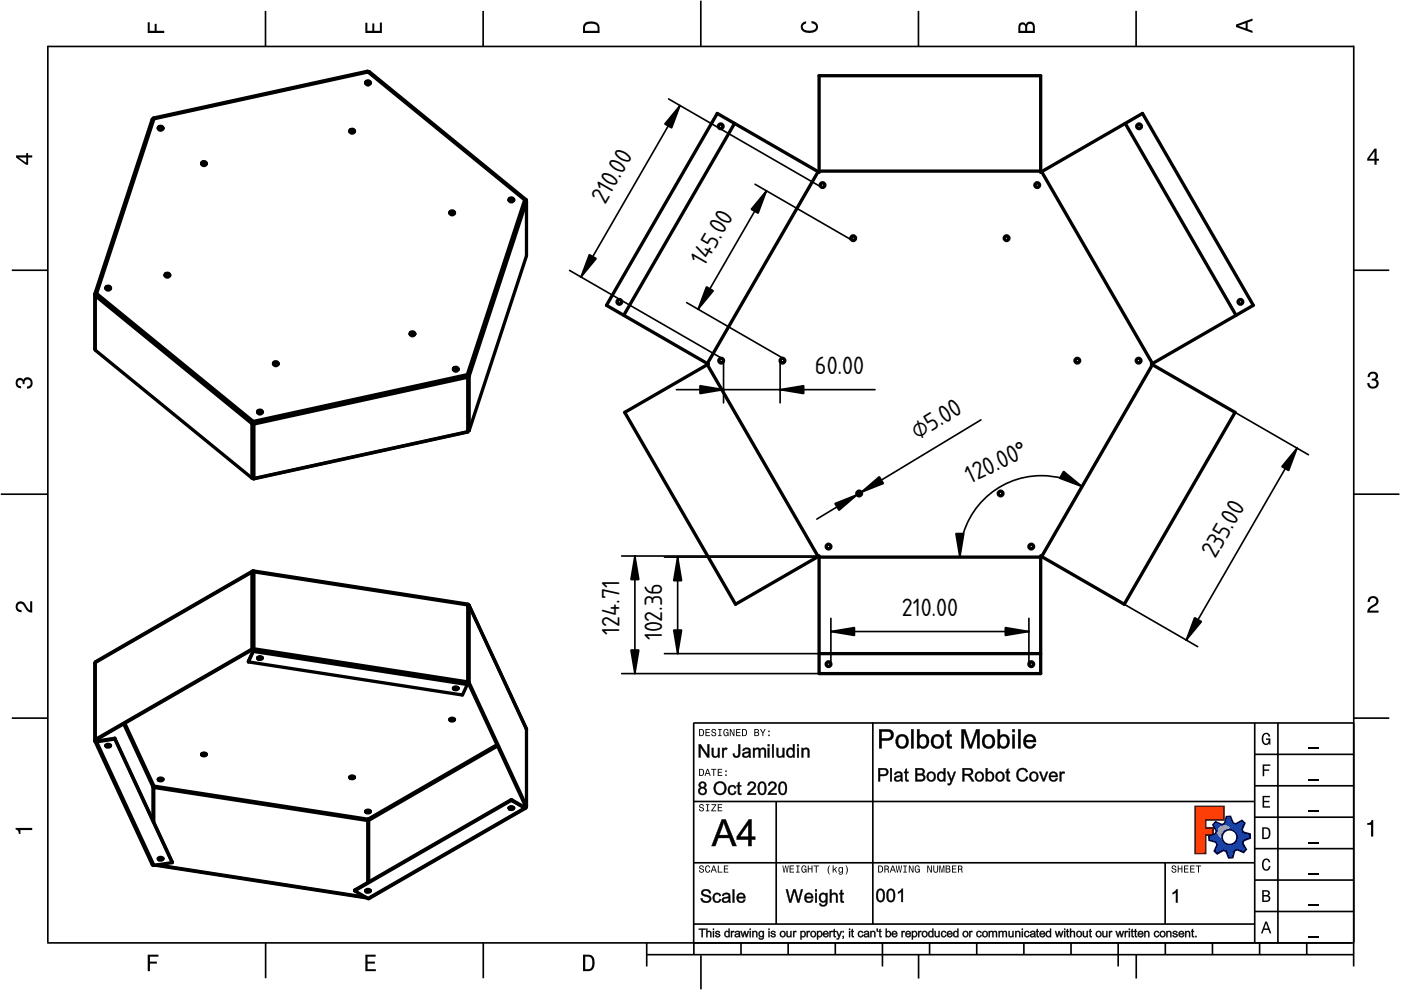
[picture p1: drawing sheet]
<svg xmlns="http://www.w3.org/2000/svg" width="297mm" height="210mm" viewBox="0 0 297 210" stroke-linecap="round" stroke-linejoin="round" font-family="sans-serif">
<defs><g id="words">
<g font-size="5">
<text x="128.3" y="43.4" transform="rotate(-60 128.3 43.4)">210.0</text>
<text x="149.4" y="56.7" transform="rotate(-60 149.4 56.7)">145.0</text>
<text x="172.8" y="79.4">60.00</text>
<text x="194.5" y="93.4" transform="rotate(-31 194.5 93.4)">⌀5.00</text>
<text x="205.7" y="102.5" transform="rotate(-25 205.7 102.5)">120.00°</text>
<text x="257.7" y="118.5" transform="rotate(-60 257.7 118.5)">235.0</text>
<text x="191.2" y="130.6">210.00</text>
<text x="131.4" y="134.6" transform="rotate(-90 131.4 134.6)">124.71</text>
<text x="140.4" y="135.8" transform="rotate(-90 140.4 135.8)">102.36</text>
</g>
</g></defs>
<g fill="none" stroke="#000" stroke-width=".35">
<path d="M10.1 9.7v190.1M10.1 9.9h277M56.3 2.3v7.5M102.4 2.3v7.5M148.6 .1v9.8M194.7 2.3v7.5M240.9 2.3v7.5M287 9.7v195.2M2.5 57.3h7.5M287.1 57.3h7.4M.2 104.8h10M287 104.8h9.7"/>
<path d="M2.5 152.3h7.5M147 153.3h140.1M147.1 153.3v49.1M185.1 153.2v42.8M266 159.9h21M266 153.3v46.7M270.9 153.3v46.7M287.1 152.3h7.4M147 169.9h119M164.6 169.9v26M266 179.9h21M266 173.3h21"/>
<path d="M266 166.6h21M10 199.9h277.1M56.3 199.9v7.5M102.5 199.9v7.5M137.1 199.9v5M147 195.9h119M147 182.9h119M157.1 199.9v2.5M167.1 199.9v2.5M177.1 199.9v2.5M187.1 199.9v5M197.1 199.9v2.5"/>
<path d="M207.1 199.9v2.5M217.1 199.9v2.5M227.1 199.9v2.5M237.1 199.9v5M247 182.9v13M247.1 199.9v2.5M257.1 199.9v2.5M266 193.3h21M266 186.6h21M267.1 199.9v2.5M277.1 199.9v2.5M137.1 202.4h150"/>
<path d="M148.6 202.6v7.2M194.8 202.4v5.1M240.9 202.4v5.1"/>
</g>
<g fill="#000">
<path d="M31.3 4.7h.4v1.8h1.1v-1.4h.4v1.4h1.6v.5h-3.5z" fill-rule="evenodd"/>
<path d="M77.5 4.8h.4v1.7h1v-1.5h.5v1.5h1.1v-1.7h.5v2.2h-3.5z" fill-rule="evenodd"/>
<path d="M124.1 4.9a2.19 2.19 0 0 0-.5 2.1h3.5v-1.2a1.42 1.42 0 0 0-1.7-1.3zM124.3 5.2a2.14 2.14 0 0 1 2.3 .3l.1 1h-2.7l.1-1z" fill-rule="evenodd"/>
<path d="M170.1 4.9l.8-.4v.5a.7 .7 0 0 0-.7 .5 .7 .7 0 0 0 .3 .8 1.69 1.69 0 0 0 2.5-.6 .9 .9 0 0 0-.9-.8v-.5a1.24 1.24 0 0 1 1.3 1.1 1.24 1.24 0 0 1-1 1.4 2.22 2.22 0 0 1-2.5-.7l-.1-.5z" fill-rule="evenodd"/>
<path d="M216.1 5l-.2 .8v1.2h3.5v-1.3a.98 .98 0 0 0-.7-1.1 .98 .98 0 0 0-1.2 .6 .84 .84 0 0 0-1.4-.2zM216.4 5.3a.54 .54 0 0 1 .7-.1 .54 .54 0 0 1 .3 .6v.7h-1.1zM217.9 5.2a.62 .62 0 0 1 .7-.1 .62 .62 0 0 1 .4 .6v.8h-1.2z" fill-rule="evenodd"/>
<path d="M262.1 5.2v.5l3.5 1.3v-.5l-1.1-.3v-1.4l1.1-.4v-.5zM262.6 5.5l1.5-.6v1.1z" fill-rule="evenodd"/>
<path d="M3.4 32.9v.5l2.1 1.5h.5v-1.5h.8v-.5h-.8v-.5h-.4v.5zM4 33.4h1.6v1.1z" fill-rule="evenodd"/>
<path d="M291.4 31.5l-1.5 2.1v.5h1.5v.8h.5v-.8h.5v-.4h-.5v-2.2zM291.4 32.1v1.6h-1.1z" fill-rule="evenodd"/>
<path d="M3.6 80.4a.86 .86 0 0 1 1.4 .1 1.06 1.06 0 0 1 1.2-.5 1.06 1.06 0 0 1 .7 1.2 1.1 1.1 0 0 1-1.2 1.2v-.4a.71 .71 0 0 0 .8-1 .71 .71 0 0 0-1.3-.1v.6h-.4a.61 .61 0 0 0-.3-.8 .61 .61 0 0 0-.8 .2 .61 .61 0 0 0 .2 .8l.6 .2v.4a1.15 1.15 0 0 1-1.2-.6 1.15 1.15 0 0 1 .3-1.3z" fill-rule="evenodd"/>
<path d="M290.3 79.1a1.08 1.08 0 0 1 1.3-.2 1.08 1.08 0 0 1 .5 1.3l-.4 .2a1.06 1.06 0 0 1 .6 1.3 1.06 1.06 0 0 1-1.2 .7 1.1 1.1 0 0 1-1.2-1.2h.4a.71 .71 0 0 0 1 .8 .71 .71 0 0 0 .1-1.3h-.6v-.4a.61 .61 0 0 0 .8-.3 .61 .61 0 0 0-.2-.8 .61 .61 0 0 0-.8 .2l-.2 .5h-.4z" fill-rule="evenodd"/>
<path d="M3.6 127.8a1.22 1.22 0 0 1 2 .7l.4 .6 .4 .3v-1.9h.4v2.4a1.8 1.8 0 0 1-1.7-1.4 .71 .71 0 0 0-.9-.5 .71 .71 0 0 0-.5 .8 .71 .71 0 0 0 .9 .6v.4a1.18 1.18 0 0 1-1.2-.6 1.18 1.18 0 0 1 .2-1.4z" fill-rule="evenodd"/>
<path d="M290.3 126.7a1.18 1.18 0 0 1 1.9 .3 1.18 1.18 0 0 1-1 1.7l-.5 .3-.3 .5h1.9v.4h-2.4a1.8 1.8 0 0 1 1.4-1.7 .71 .71 0 0 0 .5-.9 .71 .71 0 0 0-.9-.5 .71 .71 0 0 0-.5 .8h-.4z" fill-rule="evenodd"/>
<path d="M148.2 154.6v1.5h.5a.77 .77 0 0 0 .6-.8 .77 .77 0 0 0-.6-.7zM148.4 154.8a.58 .58 0 0 1 .7 .5 .58 .58 0 0 1-.7 .6zM149.6 154.6v1.5h.9v-.2h-.7v-.5h.6v-.2h-.6v-.4h.7v-.2zM151 154.7a.53 .53 0 0 0 0 .6 .53 .53 0 0 0 .6 .2 .32 .32 0 0 1-.3 .5 .32 .32 0 0 1-.3-.4h-.2a.5 .5 0 0 0 .7 .5 .5 .5 0 0 0 .1-.8l-.4-.1a.28 .28 0 0 1-.1-.4 .28 .28 0 0 1 .4-.1 .28 .28 0 0 1 .1 .3h.2a.51 .51 0 0 0-.3-.4 .51 .51 0 0 0-.5 .1zM152.3 154.6v.2h.2v1.1h-.2v.2h.7v-.2h-.3v-1.1h.3v-.2zM153.5 154.7a.81 .81 0 0 0 .5 1.4l.3-.2 .2 .2v-.8h-.6v.1h.4l-.2 .5a.6 .6 0 0 1-.5-.6 .6 .6 0 0 1 .4-.6l.2 .3h.2l-.1-.3a.53 .53 0 0 0-.8 0zM154.7 154.6v1.5h.2v-1.3l.6 1.3h.2v-1.5h-.2v1.2l-.5-1.2zM156.1 154.6v1.5h.9v-.2h-.7v-.5h.6v-.2h-.6v-.4h.7v-.2zM157.3 154.6v1.5h.5a.77 .77 0 0 0 .6-.8 .77 .77 0 0 0-.6-.7zM157.5 154.8a.58 .58 0 0 1 .7 .5 .58 .58 0 0 1-.7 .6zM159.9 154.6v1.5h.6a.42 .42 0 0 0 .5-.3 .42 .42 0 0 0-.3-.5l.2-.2-.1-.4zM160.1 154.8h.3a.23 .23 0 0 1 .3 .2 .23 .23 0 0 1-.3 .2h-.3zM160.1 155.4h.4a.26 .26 0 0 1 .3 .2 .26 .26 0 0 1-.3 .3h-.4zM161.1 154.6l.5 .9v.6h.2v-.6l.5-.9h-.2l-.4 .7-.3-.7zM162.9 155.8v.3h.3v-.3zM162.9 154.9v.3h.3v-.3z" fill-rule="evenodd"/>
<path d="M267.8 155.7a.85 .85 0 0 1 .9-.3 .85 .85 0 0 1 .6 .8h-.3l-.1-.3a.49 .49 0 0 0-.4-.3 .49 .49 0 0 0-.5 .3 1.2 1.2 0 0 0 .4 1.8 .66 .66 0 0 0 .6-.8h-.6v-.3h.9v1.3h-.1l-.1-.3-.3 .3a.85 .85 0 0 1-1.2-.7v-1.1z" fill-rule="evenodd"/>
<path d="M3.3 175.5h3.5v.5h-2.5v.8h-.3a.77 .77 0 0 0-.7-.9z" fill-rule="evenodd"/>
<path d="M148.4 170.6a.53 .53 0 0 0 0 .6 .53 .53 0 0 0 .6 .2 .32 .32 0 0 1-.3 .5 .32 .32 0 0 1-.3-.4h-.2a.5 .5 0 0 0 .7 .6 .5 .5 0 0 0 .1-.9l-.4-.1a.28 .28 0 0 1-.1-.4 .28 .28 0 0 1 .4-.1 .28 .28 0 0 1 .1 .4h.2a.51 .51 0 0 0-.3-.5 .51 .51 0 0 0-.5 .1zM149.7 170.5v.2h.2v1.1h-.2v.2h.7v-.2h-.3v-1.1h.3v-.2zM150.8 170.5v.2h.8l-.8 1.3h1.1v-.2h-.9l.9-1.3zM152.2 170.5v1.5h.9v-.2h-.7v-.5h.6v-.2h-.6v-.4h.7v-.2z" fill-rule="evenodd"/>
<path d="M148.2 163v1.5h.5a.77 .77 0 0 0 .6-.7 .77 .77 0 0 0-.6-.8zM148.4 163.2a.57 .57 0 0 1 .7 .6 .57 .57 0 0 1-.7 .5zM149.9 163l-.5 1.5h.2l.1-.4h.6l.2 .4h.2l-.6-1.5zM150 163.2l.3 .7h-.5zM150.8 163v.2h.4v1.3h.2v-1.3h.5v-.2zM152.2 163v1.5h.9v-.2h-.7v-.5h.6v-.2h-.6v-.4h.7v-.2zM153.8 164.2v.3h.3v-.3zM153.8 163.4v.3h.3v-.3z" fill-rule="evenodd"/>
<path d="M253.4 171h6.1v2.8h-3.9v1.7h1.6v1.5h-1.6v4h-2.2z" fill-rule="evenodd"/>
<path d="M257.7 174.3l-.5 .6 .7 1.3-.2 .6-1.4 .5v.9l1.5 .4 .3 .5-.7 1.4 .7 .5 1.3-.7 .6 .2 .5 1.4 .9-.1 .3-1.4 .6-.3 1.4 .6 .5-.6-.7-1.3 .2-.6 1.4-.5-.1-.9-1.4-.4-.3-.5 .6-1.4-.6-.6-1.3 .8-.6-.2-.5-1.4h-.9l-.4 1.5-.5 .2zM259.1 177.5a1.6 1.6 0 0 1 3.2 0 1.6 1.6 0 0 1-3.2 0z" fill-rule="evenodd"/>
<path d="M267.7 168.7h1.5v.3h-1.2v.8h1.1v.3h-1.1v.8h1.3v.3h-1.6z" fill-rule="evenodd"/>
<path d="M267.7 162.1h1.6v.3h-1.3v.7h1.1v.3h-1.1v1.2h-.3z" fill-rule="evenodd"/>
<path d="M267.6 175.4v2.5h.8a1.37 1.37 0 0 0 .7-2.2 1.56 1.56 0 0 0-1.5-.3zM267.9 175.7a.98 .98 0 0 1 1.2 .7 .98 .98 0 0 1-.7 1.2h-.5z" fill-rule="evenodd"/>
<path d="M289.9 174.5a.77 .77 0 0 0 .9-.6h.4v3.5h-.5v-2.5h-.8z" fill-rule="evenodd"/>
<path d="M148.4 183.6a.53 .53 0 0 0 0 .6 .53 .53 0 0 0 .6 .2 .32 .32 0 0 1-.3 .5 .32 .32 0 0 1-.3-.4h-.2a.5 .5 0 0 0 .7 .6 .5 .5 0 0 0 .1-.9l-.4-.1a.28 .28 0 0 1-.1-.4 .28 .28 0 0 1 .4-.1 .28 .28 0 0 1 .1 .4h.2a.51 .51 0 0 0-.3-.5 .51 .51 0 0 0-.5 .1zM149.6 183.7l-.1 .2a.67 .67 0 0 0 .1 .9 .67 .67 0 0 0 .8 .1l.2-.4h-.2l-.2 .3a.6 .6 0 0 1-.5-.5 .6 .6 0 0 1 .4-.6l.3 .3h.2l-.2-.4a.5 .5 0 0 0-.8 .1zM151.2 183.5l-.5 1.5h.2l.1-.4h.6l.2 .4h.2l-.6-1.5zM151.3 183.7l.3 .7h-.5zM152.2 183.5v1.5h1v-.2h-.8v-1.3zM153.5 183.5v1.5h.9v-.2h-.7v-.5h.6v-.2h-.6v-.4h.7v-.2z" fill-rule="evenodd"/>
<path d="M165.9 183.5l.3 1.5h.1l.3-1.3 .2 1.3h.2l.2-1.5h-.1l-.2 1.3-.2-1.3h-.2l-.2 1.3-.2-1.3zM167.4 183.5v1.5h1v-.2h-.8v-.5h.7v-.2h-.7v-.4h.7v-.2zM168.8 183.5v.2h.3v1.1h-.3v.2h.7v-.2h-.2v-1.1h.2v-.2zM170.1 183.7a.82 .82 0 0 0 .5 1.3l.3-.2 .1 .2v-.8h-.5v.2h.3l-.2 .4a.6 .6 0 0 1-.5-.5 .6 .6 0 0 1 .5-.6l.2 .3h.2l-.2-.4a.53 .53 0 0 0-.7 .1zM171.3 183.5v1.5h.2v-.7h.6v.7h.2v-1.5h-.2v.6h-.6v-.6zM172.5 183.5v.2h.5v1.3h.2v-1.3h.4v-.2zM175.8 183.5a1.35 1.35 0 0 0 .2 1.9 1.84 1.84 0 0 1 0-1.9zM176.5 183.5v1.5h.2v-.4l.2-.2 .4 .6h.2l-.4-.7 .4-.5h-.2l-.6 .6v-.9zM177.9 184a.59 .59 0 0 0-.2 .7 .59 .59 0 0 0 .7 .3l.1-.2a.31 .31 0 0 1-.1 .5 .31 .31 0 0 1-.4-.2h-.2a.47 .47 0 0 0 .5 .4 .47 .47 0 0 0 .4-.5v-1.2h-.2v.2l-.3-.2zM178 184.1l.1-.1a.42 .42 0 0 1 .4 .4 .42 .42 0 0 1-.4 .5l-.1-.3zM179.3 183.5a1.85 1.85 0 0 1 0 1.9 1.22 1.22 0 0 0 0-1.9z" fill-rule="evenodd"/>
<path d="M186.2 183.5v1.5h.5a.77 .77 0 0 0 .6-.7 .77 .77 0 0 0-.6-.8zM186.4 183.7a.58 .58 0 0 1 .6 .6 .58 .58 0 0 1-.6 .5zM187.5 183.5v1.5h.2v-.6a.45 .45 0 0 1 .5 .1 .45 .45 0 0 1 .1 .5h.2l-.2-.7a.42 .42 0 0 0 .1-.5 .42 .42 0 0 0-.4-.3zM187.7 183.7h.2a.26 .26 0 0 1 .4 .3 .26 .26 0 0 1-.4 .2h-.2zM189.2 183.5l-.6 1.5h.2l.2-.4h.6l.1 .4h.2l-.5-1.5zM189.3 183.7l.2 .7h-.4zM189.9 183.5l.3 1.5h.2l.2-1.3 .2 1.3h.2l.3-1.5h-.2l-.2 1.3-.2-1.3h-.2l-.2 1.3-.2-1.3zM191.5 183.5v.2h.3v1.1h-.3v.2h.8v-.2h-.3v-1.1h.3v-.2zM192.7 183.5v1.5h.2v-1.2l.5 1.2h.3v-1.5h-.2v1.2l-.6-1.2zM194.1 183.7a.81 .81 0 0 0 .5 1.3l.3-.2 .1 .2v-.8h-.5v.2h.3l-.2 .4a.6 .6 0 0 1-.5-.5 .6 .6 0 0 1 .5-.6l.2 .3h.2l-.2-.4a.53 .53 0 0 0-.7 .1zM196.6 183.5v1.5h.2v-1.2l.6 1.2h.2v-1.5h-.2v1.2l-.6-1.2zM197.9 183.5v.9a.52 .52 0 0 0 .5 .6 .52 .52 0 0 0 .5-.6v-.9h-.2v.9a.33 .33 0 0 1-.3 .5 .33 .33 0 0 1-.3-.5v-.9zM199.2 183.5v1.5h.1v-1.4l.3 1.4h.2l.3-1.4v1.4h.1v-1.5h-.2l-.3 1.3-.3-1.3zM200.5 183.5v1.5h.6a.42 .42 0 0 0 .4-.3 .42 .42 0 0 0-.2-.5l.2-.2-.1-.4zM200.7 183.7h.3a.23 .23 0 0 1 .3 .2 .23 .23 0 0 1-.3 .2h-.3zM200.7 184.3h.3a.26 .26 0 0 1 .3 .3 .26 .26 0 0 1-.3 .2h-.3zM201.8 183.5v1.5h1v-.2h-.8v-.5h.7v-.2h-.7v-.4h.8v-.2zM203.1 183.5v1.5h.2v-.6a.45 .45 0 0 1 .5 .1 .45 .45 0 0 1 .1 .5h.2l-.2-.7a.42 .42 0 0 0 .1-.5 .42 .42 0 0 0-.4-.3zM203.3 183.7h.3a.26 .26 0 0 1 .3 .3 .26 .26 0 0 1-.4 .2h-.2z" fill-rule="evenodd"/>
<path d="M248.5 183.6a.53 .53 0 0 0 0 .6 .53 .53 0 0 0 .6 .2 .32 .32 0 0 1-.2 .5 .32 .32 0 0 1-.3-.4h-.2a.5 .5 0 0 0 .6 .6 .5 .5 0 0 0 .2-.9l-.4-.1a.28 .28 0 0 1-.1-.4 .28 .28 0 0 1 .3-.1 .28 .28 0 0 1 .2 .4h.2a.51 .51 0 0 0-.3-.5 .51 .51 0 0 0-.6 .1zM249.7 183.5v1.5h.2v-.7h.6v.7h.2v-1.5h-.2v.6h-.6v-.6zM251 183.5v1.5h1v-.2h-.8v-.5h.7v-.2h-.7v-.4h.8v-.2zM252.3 183.5v1.5h1v-.2h-.8v-.5h.7v-.2h-.7v-.4h.8v-.2zM253.5 183.5v.2h.5v1.3h.2v-1.3h.5v-.2z" fill-rule="evenodd"/>
<path d="M268.3 195.4l-1 2.5h.4l.2-.7h1l.3 .7h.3l-.9-2.5zM268.4 195.8l.4 1.1h-.7z" fill-rule="evenodd"/>
<path d="M267.6 188.7v2.5h1a.7 .7 0 0 0 .7-.5 .7 .7 0 0 0-.4-.8 .61 .61 0 0 0 .3-.8 .61 .61 0 0 0-.7-.4zM267.9 189h.6a.38 .38 0 0 1 .4 .4 .38 .38 0 0 1-.5 .4h-.5zM267.9 190.1h.6a.44 .44 0 0 1 .5 .4 .44 .44 0 0 1-.5 .4h-.6z" fill-rule="evenodd"/>
<path d="M267.8 182.3a.85 .85 0 0 1 .9-.3 .85 .85 0 0 1 .6 .8h-.3l-.1-.2a.47 .47 0 0 0-.4-.3 .47 .47 0 0 0-.4 .3 1.21 1.21 0 0 0 .4 1.7 .64 .64 0 0 0 .5-.7h.4a.89 .89 0 0 1-.8 1 .89 .89 0 0 1-1-.7v-1.1z" fill-rule="evenodd"/>
<path d="M31.3 202.4h2.3v.4h-1.8v1.1h1.5v.4h-1.5v1.6h-.5z" fill-rule="evenodd"/>
<path d="M77.5 202.4h2.1v.4h-1.7v1.1h1.6v.4h-1.6v1.2h1.8v.4h-2.2z" fill-rule="evenodd"/>
<path d="M123.6 202.4v3.5h1.2a1.42 1.42 0 0 0 1.3-1.7 1.38 1.38 0 0 0-1.3-1.8zM124.1 202.8l1 .1a1.89 1.89 0 0 1 0 2.5l-1 .1z" fill-rule="evenodd"/>
</g>
<path d="M277.3 158.6h2.2M277.3 178.6h2.2M277.3 172h2.2M277.3 165.3h2.2M277.3 198.6h2.2M277.3 192h2.2M277.3 185.3h2.2" fill="none" stroke="#000" stroke-width=".25"/>
<g fill="#000">
<path d="M248.6 189.3l.8-.7h.3v2.8h-.4v-2.2l-.7 .4z"/>
<path d="M186.4 154.6l2.1 .1a1.19 1.19 0 0 1 1 1.2 1.19 1.19 0 0 1-1.1 1.1h-1.5l.1 1.7h-.6zM186.4 154.6v4.1h.5v-1.7h1.1a1.2 1.2 0 0 0 1.5-1.2 1.2 1.2 0 0 0-1.6-1.1zM186.9 155.1v1.4a2.44 2.44 0 0 0 1.8-.2 .73 .73 0 0 0-.2-1.2zM186.9 155.1h1.1a.79 .79 0 0 1 1 .7 .79 .79 0 0 1-1 .8h-1.1zM190.3 156a1.51 1.51 0 0 1 2.4 1 1.51 1.51 0 0 1-2 1.7 1.72 1.72 0 0 1-.4-2.7zM190.4 156a1.52 1.52 0 0 0-.4 1.8 1.52 1.52 0 0 0 1.7 .8 1.48 1.48 0 0 0 .8-2.1 1.48 1.48 0 0 0-2.1-.5zM190.7 156.4a1.08 1.08 0 0 0-.3 1.2 1.08 1.08 0 0 0 1.1 .6 1.1 1.1 0 0 0 .6-1.2 1.1 1.1 0 0 0-1.1-.8zM190.6 156.3a.98 .98 0 0 1 1.3 0 .98 .98 0 0 1 .2 1.2 .9 .9 0 0 1-1 .8 .9 .9 0 0 1-.7-1.1zM193.2 154.6h.5v4.1h-.5zM193.2 154.6v4.1h.5v-4.1zM194.4 154.6h.6l-.1 1.5a1.1 1.1 0 0 1 1.9 .1 1.59 1.59 0 0 1 .1 1.7 1.59 1.59 0 0 1-1.4 .8l-.6-.4v.4h-.5zM194.4 154.6v4.1h.5v-.5a1.17 1.17 0 0 0 1.4 .3 1.17 1.17 0 0 0 .6-1.3 1.16 1.16 0 0 0-.6-1.3 1.16 1.16 0 0 0-1.4 .3v-1.6zM195.2 156.4a1.08 1.08 0 0 0-.3 1.2 1.08 1.08 0 0 0 1 .6 1.2 1.2 0 0 0-.2-2.1zM195.1 156.3a.83 .83 0 0 1 1.1-.1 .83 .83 0 0 1 .3 1 .82 .82 0 0 1-.4 1 .82 .82 0 0 1-1.1-.3l-.1-.7zM197.8 156a1.51 1.51 0 0 1 2.4 1 1.51 1.51 0 0 1-2 1.7 1.72 1.72 0 0 1-.4-2.7zM197.8 156a1.52 1.52 0 0 0-.3 1.8 1.52 1.52 0 0 0 1.7 .8 1.48 1.48 0 0 0 .8-2.1 1.48 1.48 0 0 0-2.2-.5zM198.2 156.4a1.08 1.08 0 0 0-.3 1.2 1.08 1.08 0 0 0 1.1 .6 1.1 1.1 0 0 0 .6-1.2 1.1 1.1 0 0 0-1.1-.8zM198.1 156.3a.98 .98 0 0 1 1.3 0 .98 .98 0 0 1 .2 1.2 .9 .9 0 0 1-1.1 .8 .9 .9 0 0 1-.6-1.1zM200.7 155l.6-.3v1h.5v.5l-.5-.1v1.7a.31 .31 0 0 0 .1 .4 .31 .31 0 0 0 .4 0l.1 .5a.79 .79 0 0 1-.9-.1 .79 .79 0 0 1-.3-.8l.1-1.7-.4 .1v-.5h.4zM200.8 155v.8l-.4-.1v.4h.4v1.7a.69 .69 0 0 0 .2 .8 .69 .69 0 0 0 .8 0v-.4a.35 .35 0 0 1-.4 0 .35 .35 0 0 1-.2-.4v-1.7h.6v-.4l-.6 .1 .1-1.1zM203.8 154.6h.9l1.1 3.5 1.1-3.5h.8v4.1h-.6l.1-3.4-1.2 3.4h-.5l-1.1-3.5v3.5h-.6zM203.9 154.6v4.1h.5v-3.5l1.1 3.5h.5l1.2-3.4v3.4h.5v-4.1h-.7l-1.2 3.6-1.1-3.6zM208.6 156a1.51 1.51 0 0 1 2.4 1 1.51 1.51 0 0 1-2 1.7 1.72 1.72 0 0 1-.4-2.7zM208.7 156a1.52 1.52 0 0 0-.3 1.8 1.52 1.52 0 0 0 1.7 .8 1.48 1.48 0 0 0 .7-2.1 1.48 1.48 0 0 0-2.1-.5zM209 156.4a1.08 1.08 0 0 0-.2 1.2 1.08 1.08 0 0 0 1 .6 1.1 1.1 0 0 0 .6-1.2 1.1 1.1 0 0 0-1-.8zM208.9 156.3a.98 .98 0 0 1 1.3 0 .98 .98 0 0 1 .3 1.2 .9 .9 0 0 1-1.1 .8 .9 .9 0 0 1-.7-1.1zM211.5 154.6h.6l-.1 1.5a1.1 1.1 0 0 1 1.8 .1 1.59 1.59 0 0 1 .2 1.7 1.59 1.59 0 0 1-1.5 .8l-.5-.4v.4h-.5zM211.5 154.6v4.1h.5l-.1-.5a1.17 1.17 0 0 0 1.5 .3 1.17 1.17 0 0 0 .6-1.3 1.16 1.16 0 0 0-.6-1.3 1.16 1.16 0 0 0-1.4 .3v-1.6zM212.2 156.4a1.08 1.08 0 0 0-.2 1.2 1.08 1.08 0 0 0 .9 .6 1.2 1.2 0 0 0-.1-2.1zM212.2 156.3a.83 .83 0 0 1 1-.1 .83 .83 0 0 1 .4 1 .82 .82 0 0 1-.4 1 .82 .82 0 0 1-1.1-.3l-.2-.7zM214.6 154.6h.6v.6h-.6zM214.6 154.6v.6h.5v-.6zM214.6 155.7h.6v3h-.6zM214.6 155.7v3h.5v-3zM215.8 154.6h.6v4.1h-.6zM215.9 154.6v4.1h.5v-4.1zM217.3 156.1a1.38 1.38 0 0 1 1.7-.3 1.38 1.38 0 0 1 .7 1.6l-2.2-.1a.83 .83 0 0 0 .7 1 .83 .83 0 0 0 .9-.6h.5a1.21 1.21 0 0 1-1.5 1 1.62 1.62 0 0 1-.8-2.6zM217.4 156.1a1.48 1.48 0 0 0-.2 2 1.48 1.48 0 0 0 2 .3l.4-.6-.5-.1a.85 .85 0 0 1-1 .6 .85 .85 0 0 1-.6-1h2.1a1.32 1.32 0 0 0-.6-1.4 1.32 1.32 0 0 0-1.6 .2zM217.8 156.3l-.3 .6h1.6a.76 .76 0 0 0-.5-.7 .76 .76 0 0 0-.8 .1zM217.7 156.3l.6-.3 .5 .2 .3 .3 .1 .5h-1.7z"/>
<path d="M186.4 154.6h1.5a1.23 1.23 0 0 1 1.6 1.2 1.23 1.23 0 0 1-1.5 1.2h-1.1v1.7h-.5zM186.9 155.1v1.4a2.47 2.47 0 0 0 1.8-.1 .74 .74 0 0 0 .1-1 .74 .74 0 0 0-.8-.3zM190.4 156a1.48 1.48 0 0 1 2.2 1 1.48 1.48 0 0 1-1.9 1.6 1.69 1.69 0 0 1-.3-2.6zM190.7 156.4a1.12 1.12 0 0 0-.3 1.2 1.12 1.12 0 0 0 1.1 .7 1.13 1.13 0 0 0 .6-1.3 1.13 1.13 0 0 0-1.1-.9zM193.2 154.6h.5v4.1h-.5zM194.4 154.6h.5v1.5a1.26 1.26 0 0 1 1.6-.1 1.26 1.26 0 0 1 .4 1.5 1.16 1.16 0 0 1-.7 1.1 1.16 1.16 0 0 1-1.3-.3v.4h-.5zM195.1 156.4a1.12 1.12 0 0 0-.2 1.2 1.12 1.12 0 0 0 1 .7 1.24 1.24 0 0 0 .6-1.2 1.24 1.24 0 0 0-.8-1zM197.8 156a1.48 1.48 0 0 1 2.3 1 1.48 1.48 0 0 1-1.9 1.6 1.69 1.69 0 0 1-.4-2.6zM198.1 156.4a1.12 1.12 0 0 0-.2 1.2 1.12 1.12 0 0 0 1.1 .7 1.13 1.13 0 0 0 .6-1.3 1.13 1.13 0 0 0-1.1-.9zM200.8 155l.5-.3v1h.5v.4h-.5v1.7a.33 .33 0 0 0 .1 .4 .33 .33 0 0 0 .4 0v.5a.73 .73 0 0 1-.8-.1 .73 .73 0 0 1-.2-.8v-1.7h-.4v-.4h.4zM203.9 154.6h.8l1.1 3.5 1.2-3.5h.7v4.1h-.5v-3.4l-1.2 3.4h-.5l-1.1-3.5v3.5h-.5zM208.7 156a1.48 1.48 0 0 1 2.3 1 1.48 1.48 0 0 1-2 1.6 1.69 1.69 0 0 1-.3-2.6zM209 156.4a1.12 1.12 0 0 0-.3 1.2 1.12 1.12 0 0 0 1.1 .7 1.13 1.13 0 0 0 .7-1.3 1.13 1.13 0 0 0-1.1-.9zM211.5 154.6h.5v1.5a1.26 1.26 0 0 1 1.6-.1 1.26 1.26 0 0 1 .4 1.5 1.16 1.16 0 0 1-.7 1.1 1.16 1.16 0 0 1-1.3-.3v.4h-.5zM212.2 156.4a1.12 1.12 0 0 0-.2 1.2 1.12 1.12 0 0 0 1 .7 1.24 1.24 0 0 0 .5-1.2 1.24 1.24 0 0 0-.7-1zM214.6 154.6h.5v.6h-.5zM214.6 155.7h.5v3h-.5zM215.9 154.6h.5v4.1h-.5zM217.4 156.1a1.36 1.36 0 0 1 1.6-.3 1.36 1.36 0 0 1 .7 1.5h-2.2a.85 .85 0 0 0 .6 1 .85 .85 0 0 0 1-.6l.5 .1a1.43 1.43 0 0 1-1.9 .8 1.43 1.43 0 0 1-.6-2zM217.8 156.3l-.3 .6h1.6a.8 .8 0 0 0-.4-.8 .8 .8 0 0 0-.9 .2z"/>
<path d="M148.1 157.8h.5l1.4 2.2v-2.2h.4v2.8h-.4l-1.5-2.2 .1 2.2h-.5zM148.2 157.8v2.8h.3v-2.3l1.5 2.3h.4v-2.8h-.4v2.3l-1.5-2.3zM150.9 158.5h.4v1.6a.49 .49 0 0 0 .6 .2 .49 .49 0 0 0 .3-.6v-1.2h.4v2.1h-.4l.1-.3a.73 .73 0 0 1-.8 .4 .73 .73 0 0 1-.6-.5zM150.9 158.6l.1 1.2a.69 .69 0 0 0 .5 .8 .69 .69 0 0 0 .8-.4v.4h.3v-2h-.4l.1 1.1a.55 .55 0 0 1-.5 .7 .55 .55 0 0 1-.6-.7l.1-1.1zM153.1 158.5h.4l-.1 .4a.47 .47 0 0 1 .4-.4 .47 .47 0 0 1 .4 .2l-.1 .3-.4-.1-.2 .2v1.5h-.4zM153.1 158.6v2h.4l-.1-1.1a.46 .46 0 0 1 .1-.5 .46 .46 0 0 1 .6 0l.1-.4a.6 .6 0 0 0-.8 .3v-.3zM156.5 157.8h.5v1.9a.8 .8 0 0 1-.8 1 .8 .8 0 0 1-.8-.9l.4-.1v.3a.39 .39 0 0 0 .5 .3 .39 .39 0 0 0 .2-.6zM156.6 157.8v1.9a.46 .46 0 0 1-.4 .7 .46 .46 0 0 1-.5-.6h-.3a.74 .74 0 0 0 .8 .8 .74 .74 0 0 0 .7-.9v-1.9zM157.5 158.8a.89 .89 0 0 1 1-.4 .89 .89 0 0 1 .7 .9l.1 1.3h-.5v-.2a.73 .73 0 0 1-1.1 .3 .73 .73 0 0 1-.1-1.1l1.1-.3a.5 .5 0 0 0-.4-.4 .5 .5 0 0 0-.5 .3h-.4zM157.6 158.8l-.2 .4h.4a.53 .53 0 0 1 .3-.4 .53 .53 0 0 1 .6 .1l.1 .4-.9 .2a.62 .62 0 0 0-.4 .8 .92 .92 0 0 0 1.3 0l.1 .3h.3l-.1-.4v-1.2a.97 .97 0 0 0-1.5-.2zM157.9 159.9h-.1a.44 .44 0 0 0 .4 .5 .44 .44 0 0 0 .5-.4l.1-.4zM157.8 159.8l1-.2a.57 .57 0 0 1-.3 .7 .57 .57 0 0 1-.8-.3zM159.6 158.5h.4v.4a.68 .68 0 0 1 .6-.4 .68 .68 0 0 1 .6 .4 .67 .67 0 0 1 .7-.4 .67 .67 0 0 1 .5 .7v1.4h-.4v-1.3a.41 .41 0 0 0-.4-.5 .41 .41 0 0 0-.4 .6v1.2h-.4v-1.3a.43 .43 0 0 0-.5-.4 .43 .43 0 0 0-.3 .7v1h-.4zM159.7 158.6v2h.3v-1a.5 .5 0 0 1 .3-.7 .5 .5 0 0 1 .6 .4v1.3h.3v-1.2a.48 .48 0 0 1 .4-.6 .48 .48 0 0 1 .5 .5v1.3h.3v-1.4a.63 .63 0 0 0-.5-.6 .63 .63 0 0 0-.8 .4 .65 .65 0 0 0-.6-.4 .65 .65 0 0 0-.6 .4l.1-.4zM162.7 157.8h.5v.4h-.5zM162.8 157.8v.4h.3v-.4zM162.7 158.5h.5v2.1h-.5zM162.8 158.6v2h.3v-2zM163.7 157.8h.4v2.8h-.4zM163.7 157.8v2.8h.4v-2.8zM164.6 158.5h.4v1.6a.49 .49 0 0 0 .6 .2 .49 .49 0 0 0 .3-.6v-1.2h.4v2.1h-.4l.1-.3a.73 .73 0 0 1-.7 .4 .73 .73 0 0 1-.7-.5zM164.6 158.6l.1 1.2a.69 .69 0 0 0 .5 .8 .69 .69 0 0 0 .8-.4v.4h.3v-2h-.4l.1 1.1a.55 .55 0 0 1-.5 .7 .55 .55 0 0 1-.6-.7l.1-1.1zM167 158.7a.74 .74 0 0 1 1.1 .1v-1h.4v2.8h-.4v-.3a.73 .73 0 0 1-1.1 .1 1.35 1.35 0 0 1 0-1.7zM167 158.8a.99 .99 0 0 0-.2 1.2 .99 .99 0 0 0 1.2 .5l.2-.3-.1 .4h.4v-2.8h-.4l.1 1.1a.71 .71 0 0 0-1.2-.1zM167.2 159a.67 .67 0 0 0-.1 .9 .67 .67 0 0 0 .9 .3 .67 .67 0 0 0 .1-.9 .67 .67 0 0 0-.9-.3zM167.2 159a.61 .61 0 0 1 .8-.1 .61 .61 0 0 1 .2 .7 .61 .61 0 0 1-.6 .8 .61 .61 0 0 1-.6-.8zM169 157.8h.4v.4h-.4zM169 157.8v.4h.4v-.4zM169 158.5h.4v2.1h-.4zM169 158.6v2h.4v-2zM169.9 158.5h.4v.4a.74 .74 0 0 1 .9-.4 .74 .74 0 0 1 .4 .9v1.2h-.4v-1.2a.46 .46 0 0 0-.5-.6 .46 .46 0 0 0-.4 .7v1.1h-.4zM170 158.6v2h.3v-1.1a.53 .53 0 0 1 .4-.7 .53 .53 0 0 1 .6 .6v1.2h.3v-1.6a.73 .73 0 0 0-.7-.4 .73 .73 0 0 0-.7 .4l.1-.4z"/>
<path d="M148.2 157.8h.3l1.5 2.2v-2.2h.4v2.8h-.4l-1.5-2.2v2.2h-.3zM150.9 158.6h.4v1.1a.51 .51 0 0 0 .5 .7 .51 .51 0 0 0 .4-.7v-1.1h.4v2h-.3v-.3a.72 .72 0 0 1-.9 .3 .72 .72 0 0 1-.5-.8zM153.1 158.6h.3v.3l.2-.3h.4h.2l-.1 .4a.45 .45 0 0 0-.5 0 .45 .45 0 0 0-.1 .5v1.1h-.4zM156.6 157.8h.3v1.9a.78 .78 0 0 1-.7 .9 .78 .78 0 0 1-.8-.8h.3a.44 .44 0 0 0 .5 .5 .44 .44 0 0 0 .4-.6zM157.6 158.8a.87 .87 0 0 1 .9-.3 .87 .87 0 0 1 .6 .8l.1 1.3h-.3l-.1-.2a.74 .74 0 0 1-.9 .3 .74 .74 0 0 1-.5-.9l.5-.3 .9-.2a.51 .51 0 0 0-.5-.5 .51 .51 0 0 0-.5 .4h-.4zM157.8 159.8a.36 .36 0 0 0 0 .5 .36 .36 0 0 0 .5 .1l.4-.3 .1-.5zM159.7 158.6h.3v.3a.68 .68 0 0 1 1.2 0 .66 .66 0 0 1 .7-.4 .66 .66 0 0 1 .5 .7v1.4h-.3v-1.3a.45 .45 0 0 0-.5-.5 .45 .45 0 0 0-.4 .6v1.2h-.3v-1.3a.46 .46 0 0 0-.6-.4 .46 .46 0 0 0-.3 .7v1h-.3zM162.8 157.8h.3v.4h-.3zM162.8 158.6h.3v2h-.3zM163.7 157.8h.4v2.8h-.4zM164.6 158.6h.4v1.1a.51 .51 0 0 0 .5 .7 .51 .51 0 0 0 .4-.7v-1.1h.4v2h-.3v-.3a.72 .72 0 0 1-.9 .3 .72 .72 0 0 1-.5-.8zM167 158.8a.76 .76 0 0 1 1.1 0v-1h.4v2.8h-.4v-.3a.91 .91 0 0 1-1.1 .1 .91 .91 0 0 1-.2-1.2zM167.2 159a.75 .75 0 0 0-.1 .9 .75 .75 0 0 0 .8 .4 .76 .76 0 0 0 .3-.9 .76 .76 0 0 0-.9-.5zM169 157.8h.4v.4h-.4zM169 158.6h.4v2h-.4zM170 158.6h.3v.3a.72 .72 0 0 1 .8-.3 .72 .72 0 0 1 .5 .8v1.2h-.3v-1.2a.5 .5 0 0 0-.6-.6 .5 .5 0 0 0-.4 .7v1.1h-.3z"/>
<path d="M148.3 165.9a.78 .78 0 0 1 1.2 0 .78 .78 0 0 1-.1 1.1h-.1a.82 .82 0 0 1 .6 1 .82 .82 0 0 1-1 .6 .85 .85 0 0 1-.9-.6 .85 .85 0 0 1 .5-1h.1a.63 .63 0 0 1-.5-.5 .63 .63 0 0 1 .2-.6zM148.4 166a.6 .6 0 0 0-.2 .6 .6 .6 0 0 0 .5 .4 .82 .82 0 0 0-.6 1.2 .82 .82 0 0 0 1.3 .2 .75 .75 0 0 0 .4-.8 .75 .75 0 0 0-.6-.6 .7 .7 0 0 0 .3-1.1 .7 .7 0 0 0-1.1 .1zM148.5 166.4a.41 .41 0 0 0 .8 0 .41 .41 0 0 0-.8 0zM148.4 166.4a.5 .5 0 0 1 1 0 .5 .5 0 0 1-1 0zM148.4 167.7a.55 .55 0 0 0 1.1 0 .55 .55 0 0 0-1.1 0zM148.3 167.7a.65 .65 0 0 1 1.3 0 .65 .65 0 0 1-1.3 0zM151.7 166a1.42 1.42 0 0 1 2 .2 1.42 1.42 0 0 1-.2 2 1.42 1.42 0 0 1-2-.3l-.2-1.1zM151.7 166.1a1.37 1.37 0 0 0 0 2.1 1.37 1.37 0 0 0 2.1-.3 1.37 1.37 0 0 0-.2-1.8 1.37 1.37 0 0 0-1.9 0zM152 166.3a1.07 1.07 0 0 0-.2 1.4 1.07 1.07 0 0 0 1.3 .4 1.08 1.08 0 0 0 .5-1.4 1.08 1.08 0 0 0-1.4-.6zM152 166.2a1.09 1.09 0 0 1 1.4 .2 1.09 1.09 0 0 1 0 1.5 1.09 1.09 0 0 1-1.4 .1l-.3-.8zM154.6 166.6a.84 .84 0 0 1 .9-.2 .84 .84 0 0 1 .6 .7l-.4 .1a.53 .53 0 0 0-.6-.4 .53 .53 0 0 0-.4 .7 .52 .52 0 0 0 .4 .7 .52 .52 0 0 0 .6-.5l.4 .1a.94 .94 0 0 1-1.2 .8 .94 .94 0 0 1-.6-1.3zM154.7 166.7a.98 .98 0 0 0-.2 1.4 .98 .98 0 0 0 1.4 .1l.2-.4h-.3a.58 .58 0 0 1-.8 .5 .58 .58 0 0 1-.4-.8 .59 .59 0 0 1 .4-.8 .59 .59 0 0 1 .8 .4h.3a.85 .85 0 0 0-1.4-.4zM156.4 166l.4-.3v.8h.4v.3h-.4v1.3l.4 .1v.3a.57 .57 0 0 1-.6 0 .57 .57 0 0 1-.2-.6l.1-1.1h-.3v-.3h.3zM156.5 166v.5h-.3v.3l.3-.1v1.2a.47 .47 0 0 0 .1 .5 .47 .47 0 0 0 .6 .1l-.1-.2a.27 .27 0 0 1-.3-.1 .27 .27 0 0 1 0-.3v-1.2l.3 .1v-.3h-.3v-.7zM158.7 165.9a.95 .95 0 0 1 1.5 .2 .95 .95 0 0 1-.5 1.4l-.8 .7h1.4v.4h-1.9l.3-.7 .9-.9a.52 .52 0 0 0 .3-.6 .52 .52 0 0 0-.6-.4 .52 .52 0 0 0-.4 .6h-.4zM158.8 166l-.3 .5 .3 .1a.58 .58 0 0 1 .9-.5 .58 .58 0 0 1-.1 1l-.9 .8-.3 .6h1.9v-.3h-1.5l.6-.6a1.04 1.04 0 0 0 .4-1.8h-.6zM161 165.9a1.04 1.04 0 0 1 1.2 .1 1.04 1.04 0 0 1 .3 1.1 1.06 1.06 0 0 1-.3 1.2 1.06 1.06 0 0 1-1.1 .2 2.16 2.16 0 0 1-.1-2.6zM161.1 165.9a2.29 2.29 0 0 0-.2 2.4 .89 .89 0 0 0 1.1 .1 .89 .89 0 0 0 .4-1 1.2 1.2 0 0 0-1-1.6zM161.2 166.2a2.19 2.19 0 0 0 .2 2h.3a1.72 1.72 0 0 0 0-2.1zM161.3 166.1l.4-.1a1.74 1.74 0 0 1 0 2.3h-.3a1.88 1.88 0 0 1-.1-2.2zM163.1 165.9a.95 .95 0 0 1 1.5 .2 .95 .95 0 0 1-.5 1.4l-.8 .7h1.4v.4h-1.9l.2-.7 1-.9a.52 .52 0 0 0 .3-.6 .52 .52 0 0 0-.6-.4 .52 .52 0 0 0-.4 .6h-.5zM163.2 166l-.3 .5 .3 .1a.58 .58 0 0 1 .9-.5 .58 .58 0 0 1-.1 1l-.9 .8-.3 .6h1.8v-.3h-1.4l.6-.6a1.04 1.04 0 0 0 .4-1.8h-.7zM165.4 165.9a1.04 1.04 0 0 1 1.2 .1 1.04 1.04 0 0 1 .3 1.1 1.06 1.06 0 0 1-.3 1.2 1.06 1.06 0 0 1-1.1 .2 2.16 2.16 0 0 1-.1-2.6zM165.5 165.9a2.29 2.29 0 0 0-.2 2.4 .89 .89 0 0 0 1.1 .1 .89 .89 0 0 0 .4-1 1.2 1.2 0 0 0-1-1.6zM165.6 166.2a2.19 2.19 0 0 0 .2 2h.3a1.72 1.72 0 0 0 0-2.1zM165.6 166.1l.5-.1a1.74 1.74 0 0 1 0 2.3h-.3a1.88 1.88 0 0 1-.2-2.2z"/>
<path d="M148.4 165.9a.74 .74 0 0 1 1.1 0 .74 .74 0 0 1-.2 1.1 .83 .83 0 0 1 .3 1.3 .83 .83 0 0 1-1.3 0 .83 .83 0 0 1 .3-1.3l-.4-.4zM148.5 166.4a.45 .45 0 0 0 .9 0 .45 .45 0 0 0-.9 0zM148.4 167.7a.57 .57 0 0 0 1.1 0 .57 .57 0 0 0-1.1 0zM151.7 166.1a1.38 1.38 0 0 1 2 .1 1.38 1.38 0 0 1-.2 2 1.38 1.38 0 0 1-2-.3l-.1-1.1zM152 166.3a1.11 1.11 0 0 0-.2 1.4 1.11 1.11 0 0 0 1.4 .4 1.12 1.12 0 0 0 .4-1.4 1.12 1.12 0 0 0-1.4-.6zM154.6 166.7a.86 .86 0 0 1 1.5 .4h-.4a.55 .55 0 0 0-.7-.3 .55 .55 0 0 0-.3 .7 .56 .56 0 0 0 .4 .8 .56 .56 0 0 0 .7-.5h.3a.94 .94 0 0 1-1.3 .7 .94 .94 0 0 1-.4-1.4zM156.5 166l.3-.2v.7h.3v.3h-.3v1.1l.1 .3h.2l.1 .3a.51 .51 0 0 1-.6 0 .51 .51 0 0 1-.1-.6v-1.1h-.3v-.3h.3zM158.8 165.9a.91 .91 0 0 1 1.4 .2 .91 .91 0 0 1-.5 1.4l-.8 .7h1.4v.3h-1.9a3.2 3.2 0 0 1 1.4-1.6 .53 .53 0 0 0-.2-.9 .53 .53 0 0 0-.8 .6l-.3-.1zM161.1 165.9a1 1 0 0 1 1.1 .1 1 1 0 0 1 .3 1.1 1.02 1.02 0 0 1-.3 1.2 1.02 1.02 0 0 1-1.1 .1 2.13 2.13 0 0 1 0-2.5zM161.3 166.1a1.89 1.89 0 0 0 .1 2.2h.3a1.73 1.73 0 0 0 0-2.3zM163.1 165.9a.91 .91 0 0 1 1.4 .2 .91 .91 0 0 1-.5 1.4l-.7 .7h1.3v.3h-1.8a3.2 3.2 0 0 1 1.3-1.6 .53 .53 0 0 0-.2-.9 .53 .53 0 0 0-.7 .6l-.3-.1zM165.4 165.9a1 1 0 0 1 1.2 .1 1 1 0 0 1 .2 1.1 1.02 1.02 0 0 1-.2 1.2 1.02 1.02 0 0 1-1.1 .1 2.13 2.13 0 0 1-.1-2.5zM165.7 166.1a1.89 1.89 0 0 0 .1 2.2h.3a1.73 1.73 0 0 0 0-2.3z"/>
<path d="M153 173.7h.9l2.3 5.7h-.9l-.7-1.7h-2.3l-.6 1.7h-.9zM153 173.7l-2.1 5.7h.8l.6-1.8h2.4l.6 1.8h.9l-2.4-5.7zM153.4 174.3l-.2 .9-.7 1.9h1.9zM153.4 174.3l1.1 2.8h-2.1zM158.8 173.7h.6l-.1 3.7h.8v.7l-.8-.1 .1 1.4h-.8l.1-1.4-2.5 .1v-.7zM158.8 173.7l-2.6 3.7v.6h2.5v1.4h.6v-1.4h.8v-.6h-.8v-3.7zM158.6 174.9l-1.7 2.5h1.8zM158.7 174.7v2.7h-1.9z"/>
<path d="M153 173.7h.8l2.4 5.7h-.9l-.7-1.7h-2.3l-.6 1.7h-.8zM153.4 174.3l-.9 2.8h1.9zM158.8 173.7h.5v3.7h.8v.6h-.8v1.4h-.6v-1.4h-2.5v-.6zM158.7 174.9l-1.8 2.5h1.8z"/>
<path d="M186.2 162.8l1.5 .1a.83 .83 0 0 1 .7 .8 .83 .83 0 0 1-.7 .8h-1.1v1.2h-.4zM186.2 162.9v2.8h.4v-1.2a1.57 1.57 0 0 0 1.6-.4 .81 .81 0 0 0-.1-.9 .81 .81 0 0 0-.8-.3zM186.6 163.2v1h.7a.5 .5 0 0 0 .6-.4 .5 .5 0 0 0-.3-.6zM186.5 163.2h.8a.56 .56 0 0 1 .7 .5 .56 .56 0 0 1-.7 .5h-.8zM188.7 162.8h.4v2.9h-.4zM188.7 162.9v2.8h.4v-2.8zM189.7 163.8a.89 .89 0 0 1 1-.3 .89 .89 0 0 1 .7 .9l.1 1.3h-.5v-.3a.73 .73 0 0 1-1.1 .3 .73 .73 0 0 1-.1-1.1l1.1-.2a.5 .5 0 0 0-.4-.5 .5 .5 0 0 0-.5 .4h-.4zM189.8 163.9l-.2 .3 .4 .1a.53 .53 0 0 1 .3-.5 .53 .53 0 0 1 .6 .2l.1 .4-.9 .2a.62 .62 0 0 0-.4 .8 .92 .92 0 0 0 1.3-.1l.1 .4h.3l-.1-.4v-1.3a.97 .97 0 0 0-1.5-.1zM190.1 164.9l-.1 .1a.44 .44 0 0 0 .4 .5 .44 .44 0 0 0 .5-.4l.1-.5zM190 164.9l1-.3a.57 .57 0 0 1-.3 .8 .57 .57 0 0 1-.8-.4zM191.9 163.1l.4-.2v.7h.3v.3h-.3v1.4h.3l.1 .4a.57 .57 0 0 1-.6-.1 .57 .57 0 0 1-.2-.5v-1.2h-.3v-.3h.3zM191.9 163.1l.1 .6-.3-.1v.3h.3v1.2a.47 .47 0 0 0 .1 .5 .47 .47 0 0 0 .6 0l-.1-.2a.27 .27 0 0 1-.3 0 .27 .27 0 0 1-.1-.3v-1.2h.4v-.3l-.4 .1 .1-.8zM194 162.8h1.1a.73 .73 0 0 1 .9 .5 .73 .73 0 0 1-.3 .9 .78 .78 0 0 1 .5 .9 .78 .78 0 0 1-.9 .6h-1.3zM194.1 162.9v2.8l1-.1a.75 .75 0 0 0 1-.5 .75 .75 0 0 0-.6-.9 .67 .67 0 0 0 .5-.9 .67 .67 0 0 0-.9-.4zM194.4 163.2v.8h.9a.37 .37 0 0 0 .4-.4 .37 .37 0 0 0-.4-.3zM194.4 163.2h.6a.49 .49 0 0 1 .7 .2 .49 .49 0 0 1-.3 .7h-1zM194.4 164.4v.9h1a.46 .46 0 0 0 .3-.6 .46 .46 0 0 0-.6-.3zM194.4 164.3h.7a.52 .52 0 0 1 .7 .4 .52 .52 0 0 1-.4 .6l-1 .1zM196.8 163.8a1.05 1.05 0 0 1 1.5 .2 1.05 1.05 0 0 1-.2 1.5 1.05 1.05 0 0 1-1.5-.3l-.1-.9zM196.8 163.8a1.04 1.04 0 0 0-.2 1.4 1.04 1.04 0 0 0 1.3 .4 1.03 1.03 0 0 0 .3-1.5 1.03 1.03 0 0 0-1.4-.3zM197 164.1a.71 .71 0 0 0-.1 .9 .71 .71 0 0 0 .8 .3 .69 .69 0 0 0 .3-.9 .69 .69 0 0 0-1-.3zM197 164a.77 .77 0 0 1 1.1 .5 .77 .77 0 0 1-.7 1 .84 .84 0 0 1-.4-1.5zM198.9 163.8a.74 .74 0 0 1 1.2 .1v-1.1h.4v2.9h-.4v-.3a.73 .73 0 0 1-1.1 .1 1.35 1.35 0 0 1-.1-1.7zM199 163.9a.99 .99 0 0 0-.2 1.2 .99 .99 0 0 0 1.1 .4l.3-.2-.1 .4h.3v-2.8h-.3v1.1a.71 .71 0 0 0-1.1-.1zM199.2 164.1a.67 .67 0 0 0-.1 .9 .67 .67 0 0 0 .8 .2 .67 .67 0 0 0 .2-.9 .67 .67 0 0 0-.9-.2zM199.2 164a.61 .61 0 0 1 .7-.1 .61 .61 0 0 1 .3 .8 .61 .61 0 0 1-.6 .8 .61 .61 0 0 1-.6-.8zM200.7 163.6h.5l.5 1.7 .6-1.7h.4l-1 2.6a.5 .5 0 0 1-.8 .2v-.3l.5-.1 .2-.3zM200.8 163.6l.8 2.1-.3 .4h-.4l.1 .3a.73 .73 0 0 0 .8-.7l.8-2.1h-.3l-.6 1.7-.5-1.7zM204 162.8h1.3a.8 .8 0 0 1 1 .7 .8 .8 0 0 1-.8 .9l.4 .2 .7 1.1h-.6l-.9-1.3h-.7l.1 1.3h-.5zM204.1 162.9v2.8h.3v-1.3l.9 .1 .8 1.2h.4l-.8-1.2-.3-.1a.75 .75 0 0 0 .9-.8 .75 .75 0 0 0-1-.7zM204.4 163.2v.9h.8a.45 .45 0 0 0 .7-.4 .45 .45 0 0 0-.6-.5zM204.4 163.1h.9a.53 .53 0 0 1 .7 .6 .53 .53 0 0 1-.8 .4h-.8zM207 163.8a1.05 1.05 0 0 1 1.5 .2 1.05 1.05 0 0 1-.2 1.5 1.05 1.05 0 0 1-1.5-.3l-.1-.9zM207 163.8a1.04 1.04 0 0 0-.2 1.4 1.04 1.04 0 0 0 1.3 .4 1.03 1.03 0 0 0 .4-1.5 1.03 1.03 0 0 0-1.5-.3zM207.3 164.1a.71 .71 0 0 0-.2 .9 .71 .71 0 0 0 .8 .3 .69 .69 0 0 0 .3-.9 .69 .69 0 0 0-.9-.3zM207.2 164a.77 .77 0 0 1 1.1 .5 .77 .77 0 0 1-.6 1 .84 .84 0 0 1-.5-1.5zM209 162.8h.4v1.1a.78 .78 0 0 1 .8-.3 .78 .78 0 0 1 .5 .6 .96 .96 0 0 1-.1 1.2 .96 .96 0 0 1-1.3 0l.1 .3h-.4zM209 162.9v2.8h.3v-.4a.8 .8 0 0 0 1 .3 .8 .8 0 0 0 .4-1 .79 .79 0 0 0-.4-.9 .79 .79 0 0 0-1 .3l.1-1.1zM209.5 164.1a.72 .72 0 0 0-.2 .8 .72 .72 0 0 0 .8 .4 .74 .74 0 0 0 .3-.8 .74 .74 0 0 0-.7-.5zM209.5 164a.65 .65 0 0 1 .8 0 .65 .65 0 0 1 .1 .9 .53 .53 0 0 1-.4 .5 .53 .53 0 0 1-.6-.2l-.1-.6zM211.4 163.8a1.05 1.05 0 0 1 1.4 .2 1.05 1.05 0 0 1-.2 1.5 1.05 1.05 0 0 1-1.4-.3l-.1-.9zM211.4 163.8a1.04 1.04 0 0 0-.2 1.4 1.04 1.04 0 0 0 1.3 .4 1.03 1.03 0 0 0 .3-1.5 1.03 1.03 0 0 0-1.4-.3zM211.6 164.1a.71 .71 0 0 0-.1 .9 .71 .71 0 0 0 .8 .3 .69 .69 0 0 0 .3-.9 .69 .69 0 0 0-1-.3zM211.6 164a.77 .77 0 0 1 1.1 .5 .77 .77 0 0 1-.7 1 .84 .84 0 0 1-.4-1.5zM213.4 163.1l.4-.2v.7h.4v.3h-.4v1.4h.4v.4a.57 .57 0 0 1-.6-.1 .57 .57 0 0 1-.2-.5v-1.2h-.2v-.3h.2zM213.4 163.1l.1 .6-.3-.1v.3h.3v1.2a.47 .47 0 0 0 .1 .5 .47 .47 0 0 0 .6 0l-.1-.2a.27 .27 0 0 1-.3 0 .27 .27 0 0 1-.1-.3v-1.2h.4v-.3l-.4 .1 .1-.8zM215.9 163.1a1.19 1.19 0 0 1 2 .6l-.3 .1a.89 .89 0 0 0-1.2-.5 .89 .89 0 0 0-.5 1.2 .82 .82 0 0 0 .8 .8 .82 .82 0 0 0 .9-.7l.4 .1a1.31 1.31 0 0 1-1.7 1 1.31 1.31 0 0 1-.8-1.7zM216 163.2a1.39 1.39 0 0 0-.3 1.8 1.39 1.39 0 0 0 1.8 .4l.5-.6-.4-.1a.91 .91 0 0 1-1.1 .7 .91 .91 0 0 1-.7-1.2 .92 .92 0 0 1 .7-1 .92 .92 0 0 1 1.1 .5l.3-.1a1.2 1.2 0 0 0-1.9-.4zM218.5 163.8a1.05 1.05 0 0 1 1.5 .2 1.05 1.05 0 0 1-.2 1.5 1.05 1.05 0 0 1-1.5-.3l-.1-.9zM218.6 163.8a1.04 1.04 0 0 0-.2 1.4 1.04 1.04 0 0 0 1.3 .4 1.03 1.03 0 0 0 .3-1.5 1.03 1.03 0 0 0-1.4-.3zM218.8 164.1a.71 .71 0 0 0-.2 .9 .71 .71 0 0 0 .9 .3 .69 .69 0 0 0 .3-.9 .69 .69 0 0 0-1-.3zM218.7 164a.77 .77 0 0 1 1.2 .5 .77 .77 0 0 1-.7 1 .84 .84 0 0 1-.5-1.5zM220.3 163.6h.4l.6 1.7 .5-1.7h.5l-.8 2.1h-.4zM220.3 163.6l.8 2.1h.3l.8-2.1h-.4l-.5 1.8-.6-1.8zM222.6 163.9a.96 .96 0 0 1 1.2-.2 .96 .96 0 0 1 .5 1.1l-1.5-.1a.57 .57 0 0 0 .4 .7 .57 .57 0 0 0 .7-.4h.3a.84 .84 0 0 1-1.1 .7 1.17 1.17 0 0 1-.5-1.8zM222.7 163.9a1 1 0 0 0-.1 1.4 1 1 0 0 0 1.4 .1l.2-.3-.3-.1a.59 .59 0 0 1-.7 .4 .59 .59 0 0 1-.5-.7h1.6a1.1 1.1 0 0 0-1-1.1zM223 164.1l-.2 .4h1.1a.52 .52 0 0 0-.4-.5 .52 .52 0 0 0-.5 .1zM222.9 164l.4-.2 .4 .1 .2 .6h-1.2zM224.6 163.6h.4v.3a.47 .47 0 0 1 .3-.3 .47 .47 0 0 1 .5 .1l-.1 .4-.4-.1-.2 .2v1.5h-.5zM224.7 163.6v2.1h.3v-1.1a.46 .46 0 0 1 .1-.6 .46 .46 0 0 1 .6 0l.1-.3a.6 .6 0 0 0-.8 .2v-.3z"/>
<path d="M186.2 162.9h1.1a.86 .86 0 0 1 1.1 .8 .86 .86 0 0 1-1.1 .8h-.7v1.2h-.4zM186.6 163.2v1h.7a.52 .52 0 0 0 .7-.5 .52 .52 0 0 0-.7-.5zM188.7 162.9h.4v2.8h-.4zM189.8 163.9a.87 .87 0 0 1 .9-.3 .87 .87 0 0 1 .6 .8l.1 1.3h-.3l-.1-.3a.74 .74 0 0 1-.9 .3 .74 .74 0 0 1-.5-.8l.5-.3 .9-.2a.51 .51 0 0 0-.5-.6 .51 .51 0 0 0-.5 .5l-.4-.1zM190 164.9a.36 .36 0 0 0 0 .5 .36 .36 0 0 0 .5 0l.4-.3 .1-.5zM191.9 163.1l.4-.2v.7h.3v.3h-.3v1.2v.2l.3 .1 .1 .3a.51 .51 0 0 1-.6-.1 .51 .51 0 0 1-.2-.5v-1.2h-.2v-.3h.2zM194.1 162.9h1a.71 .71 0 0 1 .9 .4 .71 .71 0 0 1-.3 .9 .79 .79 0 0 1 .4 1 .79 .79 0 0 1-1 .5h-1zM194.4 163.2v.8h.6a.46 .46 0 0 0 .7-.4 .46 .46 0 0 0-.7-.4zM194.4 164.4v.9h.7a.51 .51 0 0 0 .7-.5 .51 .51 0 0 0-.7-.4zM196.8 163.8a1.01 1.01 0 0 1 1.4 .2 1.01 1.01 0 0 1-.2 1.4 1.01 1.01 0 0 1-1.4-.2l-.1-.9zM197 164.1a.75 .75 0 0 0-.1 .9 .75 .75 0 0 0 .8 .3 .73 .73 0 0 0 .3-1 .73 .73 0 0 0-1-.2zM199 163.8a.76 .76 0 0 1 1.1 .1v-1h.3v2.8h-.3v-.3a.91 .91 0 0 1-1.2 0 .91 .91 0 0 1-.2-1.1zM199.2 164.1a.75 .75 0 0 0-.2 .9 .75 .75 0 0 0 .8 .3 .76 .76 0 0 0 .4-.9 .76 .76 0 0 0-.9-.4zM200.8 163.6h.4l.5 1.7 .6-1.7h.3l-.7 2.1a.75 .75 0 0 1-.9 .7l-.1-.3a.45 .45 0 0 0 .7-.4zM204.1 162.9h1.2a.78 .78 0 0 1 1 .6 .78 .78 0 0 1-.8 .9l1 1.3h-.4l-.8-1.1-.4-.2h-.5v1.3h-.3zM204.4 163.2v.9h.8a.49 .49 0 0 0 .7-.4 .49 .49 0 0 0-.6-.5zM207 163.8a1.01 1.01 0 0 1 1.4 .2 1.01 1.01 0 0 1-.2 1.4 1.01 1.01 0 0 1-1.4-.2l-.1-.9zM207.2 164.1a.75 .75 0 0 0-.1 .9 .75 .75 0 0 0 .9 .3 .73 .73 0 0 0 .2-1 .73 .73 0 0 0-1-.2zM209 162.9h.4v1a.89 .89 0 0 1 1.1-.1 .89 .89 0 0 1 .2 1.1 .8 .8 0 0 1-.5 .8 .8 .8 0 0 1-.9-.3v.3h-.3zM209.5 164.1a.74 .74 0 0 0-.2 .9 .74 .74 0 0 0 .8 .3 .74 .74 0 0 0 .4-.9 .74 .74 0 0 0-.9-.4zM211.4 163.8a1.01 1.01 0 0 1 1.4 .2 1.01 1.01 0 0 1-.2 1.4 1.01 1.01 0 0 1-1.4-.2l-.1-.9zM211.6 164.1a.75 .75 0 0 0-.2 .9 .75 .75 0 0 0 .9 .3 .73 .73 0 0 0 .3-1 .73 .73 0 0 0-1-.2zM213.4 163.1l.4-.2v.7h.3v.3h-.3v1.2l.1 .2 .2 .1 .1 .3a.51 .51 0 0 1-.6-.1 .51 .51 0 0 1-.2-.5v-1.2h-.2v-.3h.2zM216 163.1a1.21 1.21 0 0 1 1.9 .5l-.3 .1a.91 .91 0 0 0-1.3-.5 .91 .91 0 0 0-.4 1.3 .86 .86 0 0 0 .7 .9 .86 .86 0 0 0 1-.7l.4 .1a1.29 1.29 0 0 1-1.7 .8 1.29 1.29 0 0 1-.8-1.6zM218.6 163.8a1.01 1.01 0 0 1 1.4 .2 1.01 1.01 0 0 1-.2 1.4 1.01 1.01 0 0 1-1.4-.2l-.1-.9zM218.8 164.1a.75 .75 0 0 0-.2 .9 .75 .75 0 0 0 .9 .3 .73 .73 0 0 0 .3-1 .73 .73 0 0 0-1-.2zM220.3 163.6h.4l.6 1.7 .5-1.7h.4l-.8 2.1h-.3zM222.7 163.9a.94 .94 0 0 1 1.1-.2 .94 .94 0 0 1 .5 1h-1.6a.59 .59 0 0 0 .5 .7 .59 .59 0 0 0 .7-.4l.3 .1a1 1 0 0 1-1.4 .5 1 1 0 0 1-.3-1.5zM222.9 164l-.1 .5h1.1a.56 .56 0 0 0-.3-.6 .56 .56 0 0 0-.7 .1zM224.7 163.6h.3v.3l.2-.2 .4-.1 .2 .1-.1 .3a.45 .45 0 0 0-.6 .1 .45 .45 0 0 0-.1 .5v1.1h-.3z"/>
<path d="M148.9 188.8a1.13 1.13 0 0 1 1.8 .6h-.3a.64 .64 0 0 0-.7-.5 .64 .64 0 0 0-.6 .5l.6 .3a.89 .89 0 0 1 1 .5 .89 .89 0 0 1-.4 1.1 1.12 1.12 0 0 1-1.7-.9h.3a.75 .75 0 0 0 .7 .6 .75 .75 0 0 0 .8-.5l-.3-.2-1-.4a.67 .67 0 0 1-.2-1.1zM149 188.8a.76 .76 0 0 0-.2 .8 .76 .76 0 0 0 .8 .4l.5 .2a.49 .49 0 0 1 .3 .7 .49 .49 0 0 1-.7 .2 .69 .69 0 0 1-.8-.7l-.3 .1a1.13 1.13 0 0 0 1 .9 1.13 1.13 0 0 0 1.1-.8l-.1-.4-.3-.3-1.2-.3a.63 .63 0 0 1 .4-.8 .63 .63 0 0 1 .8 .3l.1 .3h.3a1.03 1.03 0 0 0-1.7-.6zM151.4 189.5a.84 .84 0 0 1 .9-.2 .84 .84 0 0 1 .6 .7h-.4a.53 .53 0 0 0-.7-.4 .53 .53 0 0 0-.3 .8 .52 .52 0 0 0 .4 .7 .52 .52 0 0 0 .6-.5h.4a.94 .94 0 0 1-1.2 .8 .94 .94 0 0 1-.6-1.2zM151.4 189.5a.98 .98 0 0 0-.1 1.5 .98 .98 0 0 0 1.4 0l.2-.3-.4-.1a.58 .58 0 0 1-.7 .6 .58 .58 0 0 1-.4-.8 .59 .59 0 0 1 .4-.8 .59 .59 0 0 1 .8 .4l.2-.1a.85 .85 0 0 0-1.4-.4zM153.2 189.6a.89 .89 0 0 1 1-.4 .89 .89 0 0 1 .6 .9l.2 1.3h-.5v-.3a.73 .73 0 0 1-1.1 .3 .73 .73 0 0 1-.1-1.1l1.1-.2a.5 .5 0 0 0-.4-.5 .5 .5 0 0 0-.6 .4h-.3zM153.3 189.6l-.2 .3 .3 .1a.53 .53 0 0 1 .4-.5 .53 .53 0 0 1 .6 .2l.1 .4-1 .2a.62 .62 0 0 0-.3 .8 .92 .92 0 0 0 1.3-.1l.1 .4h.3l-.1-.4v-1.3a.97 .97 0 0 0-1.5-.1zM153.6 190.6l-.1 .1a.44 .44 0 0 0 .4 .5 .44 .44 0 0 0 .5-.4l.1-.4zM153.5 190.6l.9-.3a.57 .57 0 0 1-.2 .8 .57 .57 0 0 1-.8-.4zM155.3 188.5h.4v2.9h-.4zM155.3 188.6v2.8h.4v-2.8zM156.4 189.6a.96 .96 0 0 1 1.2-.2 .96 .96 0 0 1 .4 1.1l-1.4-.1a.57 .57 0 0 0 .4 .7 .57 .57 0 0 0 .7-.4h.3a.84 .84 0 0 1-1.1 .7 1.17 1.17 0 0 1-.5-1.8zM156.5 189.6a1 1 0 0 0-.1 1.4 1 1 0 0 0 1.4 .1l.2-.3-.3-.1a.59 .59 0 0 1-.8 .4 .59 .59 0 0 1-.4-.7h1.5a1.1 1.1 0 0 0-.9-1.1zM156.8 189.8l-.3 .4h1.1a.52 .52 0 0 0-.3-.5 .52 .52 0 0 0-.5 .1zM156.7 189.7l.4-.2 .3 .1 .3 .6h-1.2z"/>
<path d="M148.9 188.8a1.1 1.1 0 0 1 1.8 .6h-.3a.66 .66 0 0 0-.7-.5 .66 .66 0 0 0-.6 .5l.3 .3a1.13 1.13 0 0 1 1.4 1 1.16 1.16 0 0 1-1.2 .7 1.16 1.16 0 0 1-1-.9l.3-.1a.76 .76 0 0 0 .7 .7 .76 .76 0 0 0 .8-.6l-.4-.3a1.04 1.04 0 0 1-1.2-1.3zM151.4 189.5a.86 .86 0 0 1 1.4 .4l-.3 .1a.55 .55 0 0 0-.7-.4 .55 .55 0 0 0-.3 .8 .56 .56 0 0 0 .3 .7 .56 .56 0 0 0 .7-.5l.4 .1a.94 .94 0 0 1-1.3 .6 .94 .94 0 0 1-.4-1.3zM153.3 189.6a.87 .87 0 0 1 .9-.3 .87 .87 0 0 1 .6 .8l.1 1.3h-.3l-.1-.3a.74 .74 0 0 1-.9 .4 .74 .74 0 0 1-.5-.9l.4-.3 1-.2a.51 .51 0 0 0-.5-.5 .51 .51 0 0 0-.6 .4l-.3-.1zM153.5 190.6a.36 .36 0 0 0 0 .5 .36 .36 0 0 0 .5 0l.4-.3 .1-.4zM155.3 188.6h.4v2.8h-.4zM156.4 189.6a.94 .94 0 0 1 1.2-.2 .94 .94 0 0 1 .4 1h-1.5a.59 .59 0 0 0 .5 .7 .59 .59 0 0 0 .7-.4l.3 .1a1 1 0 0 1-1.4 .5 1 1 0 0 1-.3-1.5zM156.7 189.7l-.2 .5h1.2a.56 .56 0 0 0-.4-.6 .56 .56 0 0 0-.6 .1z"/>
<path d="M148.1 196.9h1.5v.3l-.6-.1v1.6h-.3l.1-1.6-.7 .1zM148.2 196.9v.2h.6v1.6h.2v-1.6h.6v-.2zM149.7 196.9h.3v.6a.48 .48 0 0 1 .5-.1 .48 .48 0 0 1 .3 .5v.8h-.2v-.8a.28 .28 0 0 0-.4-.3 .28 .28 0 0 0-.2 .4v.7h-.3zM149.8 196.9v1.8h.2l-.1-.7a.35 .35 0 0 1 .3-.5 .35 .35 0 0 1 .4 .4v.8h.2v-.8a.43 .43 0 0 0-.3-.5 .43 .43 0 0 0-.6 .3l.1-.8zM151.1 196.9h.3v.3h-.3zM151.2 196.9v.3h.2v-.3zM151.1 197.4h.3v1.3h-.3zM151.2 197.4v1.3h.2v-1.3zM151.7 197.5l.2-.1a.47 .47 0 0 1 .7 .4h-.2a.24 .24 0 0 0-.2-.2 .24 .24 0 0 0-.3 .2l.3 .1a.48 .48 0 0 1 .5 .6 .48 .48 0 0 1-.8 .2l-.3-.4 .3-.1a.27 .27 0 0 0 .2 .3 .27 .27 0 0 0 .3-.3v.1a.55 .55 0 0 1-.6-.2 .55 .55 0 0 1-.1-.6zM151.8 197.5a.31 .31 0 0 0-.1 .4 .31 .31 0 0 0 .3 .2l.3 .1a.21 .21 0 0 1 .2 .2 .21 .21 0 0 1-.2 .2l-.4-.1-.1-.2h-.2a.5 .5 0 0 0 .6 .4 .5 .5 0 0 0 .4-.6l-.7-.3a.29 .29 0 0 1 .2-.3 .29 .29 0 0 1 .3 .3l.2-.1a.52 .52 0 0 0-.8-.2zM153.7 197.5a.46 .46 0 0 1 .8 0l-.1-.6h.3v1.8h-.2v-.2a.51 .51 0 0 1-.6 .2 .51 .51 0 0 1-.3-.5zM153.8 197.6a.57 .57 0 0 0-.1 .8 .57 .57 0 0 0 .8 0v.3h.2v-1.8h-.2v.8a.45 .45 0 0 0-.7-.1zM153.9 197.7v.6l.1 .2a.4 .4 0 0 0 .5-.5 .4 .4 0 0 0-.6-.3zM153.9 197.6a.46 .46 0 0 1 .6 .4 .46 .46 0 0 1-.6 .4l-.1-.4zM154.9 197.4h.3v.2a.27 .27 0 0 1 .2-.3 .27 .27 0 0 1 .3 .2l-.1 .2-.4 .1v.9h-.3zM155 197.4v1.3h.2v-.7a.3 .3 0 0 1 0-.4 .3 .3 0 0 1 .4 0l.1-.2h-.3l-.2 .2v-.2zM155.9 197.5a.57 .57 0 0 1 .6-.2 .57 .57 0 0 1 .4 .6l.1 .8h-.3v-.2a.47 .47 0 0 1-.8 .2 .47 .47 0 0 1 .2-.8h.5a.31 .31 0 0 0-.3-.3 .31 .31 0 0 0-.3 .2h-.2zM155.9 197.6l-.1 .2h.2a.33 .33 0 0 1 .3-.3 .33 .33 0 0 1 .3 .1l.1 .3-.6 .1a.37 .37 0 0 0-.3 .6 .37 .37 0 0 0 .6 0l.3-.1v.2h.3l-.2-1a.57 .57 0 0 0-.9-.1zM156.1 198.2l-.1 .1a.28 .28 0 0 0 .3 .3 .28 .28 0 0 0 .3-.3l.1-.3zM156 198.2l.6-.2a.36 .36 0 0 1-.1 .5 .36 .36 0 0 1-.5-.3zM157 197.4h.3l.2 1 .3-1h.2l.3 1 .2-1h.3l-.4 1.3h-.3l-.2-1-.2 1h-.3zM157 197.4l.4 1.3h.2l.3-1 .2 1h.3l.4-1.3h-.2l-.3 1.1-.3-1.1h-.2l-.3 1-.3-1zM158.9 196.9h.3v.3h-.3zM159 196.9v.3h.2v-.3zM158.9 197.4h.3v1.3h-.3zM159 197.4v1.3h.2v-1.3zM159.5 197.4h.2v.2a.48 .48 0 0 1 .6-.3 .48 .48 0 0 1 .3 .6v.8h-.3v-.8a.26 .26 0 0 0-.2-.3 .26 .26 0 0 0-.3 .2v.9h-.3zM159.5 197.4v1.3h.2v-.9a.34 .34 0 0 1 .4-.3 .34 .34 0 0 1 .3 .4l-.1 .8h.3l-.1-1a.44 .44 0 0 0-.4-.3 .44 .44 0 0 0-.4 .3v-.3zM160.9 197.5l.5-.2 .4 .3-.1-.2h.3v1.1a.6 .6 0 0 1-.5 .7 .6 .6 0 0 1-.7-.4h.3a.33 .33 0 0 0 .3 .2 .33 .33 0 0 0 .3-.2v-.3a.55 .55 0 0 1-.6 .2 .55 .55 0 0 1-.3-.7zM161 197.6a.57 .57 0 0 0-.1 .8 .57 .57 0 0 0 .9 0v.1a.4 .4 0 0 1-.2 .5 .4 .4 0 0 1-.4 0l-.3-.2a.55 .55 0 0 0 .6 .4 .55 .55 0 0 0 .4-.7l.1-1.1h-.2v.3l-.4-.3zM161.2 197.7l-.1 .5 .2 .2a.39 .39 0 0 0 .4-.4 .39 .39 0 0 0-.5-.3zM161.1 197.6a.45 .45 0 0 1 .7 .4 .45 .45 0 0 1-.7 .4l-.1-.4zM162.9 196.9h.3v.3h-.3zM162.9 196.9v.3h.3v-.3zM162.9 197.4h.3v1.3h-.3zM162.9 197.4v1.3h.3v-1.3zM163.5 197.5l.2-.1a.47 .47 0 0 1 .7 .4h-.2a.24 .24 0 0 0-.2-.2 .24 .24 0 0 0-.3 .2l.2 .1a.48 .48 0 0 1 .6 .6 .48 .48 0 0 1-.8 .2l-.4-.4 .3-.1a.27 .27 0 0 0 .3 .3 .27 .27 0 0 0 .3-.3v.1a.55 .55 0 0 1-.6-.2 .55 .55 0 0 1-.1-.6zM163.5 197.5a.31 .31 0 0 0 0 .4 .31 .31 0 0 0 .3 .2l.3 .1a.21 .21 0 0 1 .2 .2 .21 .21 0 0 1-.2 .2l-.4-.1-.1-.2h-.2a.5 .5 0 0 0 .6 .4 .5 .5 0 0 0 .4-.6l-.8-.3a.29 .29 0 0 1 .3-.3 .29 .29 0 0 1 .3 .3l.2-.1a.52 .52 0 0 0-.9-.2zM165.3 198a.7 .7 0 0 1 1.4 0 .7 .7 0 0 1-1.4 0zM165.4 198a.62 .62 0 0 0 1.2 0 .62 .62 0 0 0-1.2 0zM165.7 197.7a.42 .42 0 0 0-.1 .6 .42 .42 0 0 0 .6 .1 .42 .42 0 0 0 .1-.6 .42 .42 0 0 0-.6-.1zM165.7 197.7a.47 .47 0 0 1 .7 .3 .47 .47 0 0 1-.7 .4l-.2-.4zM166.7 197.4h.3v.9a.29 .29 0 0 0 .4 .2 .29 .29 0 0 0 .1-.4v-.7h.3v1.3h-.2v-.2a.44 .44 0 0 1-.5 .3 .44 .44 0 0 1-.3-.4zM166.7 197.4l.1 1a.44 .44 0 0 0 .4 .3 .44 .44 0 0 0 .4-.3v.3h.2v-1.3h-.2v.7a.36 .36 0 0 1-.3 .5 .36 .36 0 0 1-.4-.5l.1-.7zM168.1 197.4h.3v.2a.27 .27 0 0 1 .2-.3 .27 .27 0 0 1 .3 .2l-.1 .2-.4 .1v.9h-.3zM168.2 197.4v1.3h.2l-.1-.7a.3 .3 0 0 1 .1-.4 .3 .3 0 0 1 .4 0l.1-.2h-.3l-.2 .2v-.2zM169.7 197.4h.3l-.1 .2a.54 .54 0 0 1 .7-.2 .54 .54 0 0 1 .3 .6 .58 .58 0 0 1-.3 .7 .58 .58 0 0 1-.7-.1l.1 .6h-.3zM169.7 197.4v1.8h.2v-.8a.55 .55 0 0 0 .7 0 .55 .55 0 0 0 .1-.7 .55 .55 0 0 0-.8-.1v.1v-.3zM170.1 197.7l-.1 .6 .1 .2a.43 .43 0 0 0 .5-.4 .43 .43 0 0 0-.4-.5zM170 197.6a.45 .45 0 0 1 .7 .5 .45 .45 0 0 1-.7 .3l-.1-.3zM171 197.4h.3v.2a.27 .27 0 0 1 .2-.3 .27 .27 0 0 1 .3 .2l-.1 .2-.4 .1v.9h-.3zM171 197.4v1.3h.3l-.1-.7a.3 .3 0 0 1 .1-.4 .3 .3 0 0 1 .4 0v-.2h-.2l-.2 .2-.1-.2zM171.8 198a.7 .7 0 0 1 1.4 0 .7 .7 0 0 1-1.4 0zM171.9 198a.62 .62 0 0 0 1.2 0 .62 .62 0 0 0-1.2 0zM172.2 197.7a.42 .42 0 0 0-.1 .6 .42 .42 0 0 0 .6 .1 .42 .42 0 0 0 .1-.6 .42 .42 0 0 0-.6-.1zM172.1 197.7a.47 .47 0 0 1 .7 .3 .47 .47 0 0 1-.7 .4l-.1-.4zM173.2 197.4h.3l-.1 .2a.54 .54 0 0 1 .7-.2 .54 .54 0 0 1 .3 .6 .58 .58 0 0 1-.3 .7 .58 .58 0 0 1-.7-.1l.1 .6h-.3zM173.2 197.4v1.8h.2v-.8a.55 .55 0 0 0 .8 0 .55 .55 0 0 0 0-.7 .55 .55 0 0 0-.7-.1l-.1 .1v-.3zM173.6 197.7l-.1 .6 .2 .2a.43 .43 0 0 0 .4-.4 .43 .43 0 0 0-.4-.5zM173.5 197.6a.45 .45 0 0 1 .7 .5 .45 .45 0 0 1-.7 .3l-.1-.3zM174.6 197.5a.62 .62 0 0 1 .8-.1 .62 .62 0 0 1 .3 .7h-1a.36 .36 0 0 0 .3 .4 .36 .36 0 0 0 .4-.3l.3 .1a.59 .59 0 0 1-.5 .5 .59 .59 0 0 1-.6-.2l-.2-.5zM174.7 197.6a.63 .63 0 0 0 0 1 .63 .63 0 0 0 1-.3h-.3a.38 .38 0 0 1-.4 .3 .38 .38 0 0 1-.3-.5h.9a.57 .57 0 0 0-.3-.6 .57 .57 0 0 0-.6 .1zM174.9 197.7l-.2 .2h.7a.36 .36 0 0 0-.5-.2zM174.8 197.6l.5-.1 .2 .5h-.8zM175.8 197.4h.3v.2a.27 .27 0 0 1 .2-.3 .27 .27 0 0 1 .3 .2l-.1 .2-.4 .1v.9h-.3zM175.9 197.4v1.3h.2v-.7a.3 .3 0 0 1 0-.4 .3 .3 0 0 1 .4 0l.1-.2h-.3l-.2 .2v-.2zM176.7 197.1l.3-.2v.5h.3v.2h-.3v.8l.2 .1 .1 .2a.36 .36 0 0 1-.4 0 .36 .36 0 0 1-.2-.4l.1-.7h-.2v-.2h.2zM176.8 197.1v.3h-.2v.2l.2-.1v.8a.29 .29 0 0 0 .1 .3 .29 .29 0 0 0 .3 .1l-.2-.4v-.8l.2 .1v-.2h-.2v-.5zM177.3 197.4h.3l.3 1 .3-1h.4l-.7 1.6-.2 .2h-.3v-.3h.3l.1-.2zM177.3 197.4l.5 1.3-.1 .3h-.3v.2a.42 .42 0 0 0 .6-.5l.5-1.3h-.2l-.4 1.1-.4-1.1zM178.6 197.4h.4v.3h-.4zM178.7 197.4v.3h.2v-.3zM178.6 198.4h.4l-.1 .4-.2 .3-.1-.2 .2-.2h-.2zM178.7 198.4v.3h.1l-.1 .3 .2-.6zM180 196.9h.3v.3h-.3zM180 196.9v.3h.2v-.3zM180 197.4h.3v1.3h-.3zM180 197.4v1.3h.2v-1.3zM180.6 197.1l.3-.2-.1 .5h.3v.2h-.3l.1 .8 .2 .1v.2a.36 .36 0 0 1-.4 0 .36 .36 0 0 1-.1-.4v-.7h-.2v-.2h.2zM180.6 197.1v.3h-.2v.2l.2-.1v.8a.29 .29 0 0 0 .1 .3 .29 .29 0 0 0 .4 .1l-.3-.4v-.8l.2 .1v-.2h-.2v-.5zM182 197.5a.55 .55 0 0 1 .6-.2 .55 .55 0 0 1 .4 .5l-.2 .1a.31 .31 0 0 0-.3-.3 .31 .31 0 0 0-.3 .2v.5a.3 .3 0 0 0 .3 .2 .3 .3 0 0 0 .3-.3h.2a.62 .62 0 0 1-.8 .5 .62 .62 0 0 1-.3-.9zM182.1 197.6a.61 .61 0 0 0 0 1 .61 .61 0 0 0 .9-.4h-.2a.35 .35 0 0 1-.3 .4 .35 .35 0 0 1-.4-.3v-.5a.34 .34 0 0 1 .3-.3 .34 .34 0 0 1 .4 .3h.2a.55 .55 0 0 0-.9-.2zM183.2 197.5a.57 .57 0 0 1 .7-.2 .57 .57 0 0 1 .4 .6l.1 .8h-.3l-.1-.2a.47 .47 0 0 1-.7 .2 .47 .47 0 0 1 .1-.8h.6a.31 .31 0 0 0-.3-.3 .31 .31 0 0 0-.3 .2h-.3zM183.3 197.6l-.1 .2h.2a.33 .33 0 0 1 .2-.3 .33 .33 0 0 1 .4 .1l.1 .3-.6 .1a.37 .37 0 0 0-.3 .6 .37 .37 0 0 0 .6 0l.3-.1v.2h.2l-.1-1a.57 .57 0 0 0-.9-.1zM183.5 198.2l-.1 .1a.28 .28 0 0 0 .3 .3 .28 .28 0 0 0 .3-.3v-.3zM183.4 198.2l.6-.2a.36 .36 0 0 1-.2 .5 .36 .36 0 0 1-.4-.3zM184.5 197.4h.3l-.1 .2a.48 .48 0 0 1 .6-.3 .48 .48 0 0 1 .3 .6v.8h-.3v-.8a.26 .26 0 0 0-.2-.3 .26 .26 0 0 0-.3 .2v.9h-.3zM184.5 197.4v1.3h.2v-.9a.34 .34 0 0 1 .4-.3 .34 .34 0 0 1 .3 .4v.8h.2l-.1-1a.44 .44 0 0 0-.4-.3 .44 .44 0 0 0-.4 .3v-.3zM185.8 196.9h.4l-.1 .7h-.2zM185.9 196.9v.6h.2v-.6zM186.4 197.1l.3-.2v.5h.2v.2h-.2v.8l.2 .1v.2a.36 .36 0 0 1-.4 0 .36 .36 0 0 1-.1-.4v-.7h-.2v-.2h.2zM186.4 197.1l.1 .3h-.2v.2l.2-.1v.8a.29 .29 0 0 0 .1 .3 .29 .29 0 0 0 .3 .1l-.3-.4v-.8l.3 .1v-.2h-.3l.1-.5zM187.8 196.9h.3l-.1 .6a.52 .52 0 0 1 .6-.1 .52 .52 0 0 1 .4 .5 .6 .6 0 0 1-.3 .7 .6 .6 0 0 1-.7 0v.1h-.2zM187.8 196.9v1.8h.2v-.3a.58 .58 0 0 0 .8 0 .58 .58 0 0 0-.1-.9l-.3-.1-.4 .3v-.8zM188.1 197.7a.41 .41 0 0 0-.1 .6 .41 .41 0 0 0 .6 .1v-.7l-.2-.1zM188.1 197.7a.44 .44 0 0 1 .6 .4 .44 .44 0 0 1-.7 .3zM189.2 197.5a.62 .62 0 0 1 .8-.1 .62 .62 0 0 1 .2 .7h-.9a.36 .36 0 0 0 .3 .4 .36 .36 0 0 0 .4-.3l.2 .1a.59 .59 0 0 1-.4 .5 .59 .59 0 0 1-.6-.2l-.2-.5zM189.3 197.6a.63 .63 0 0 0 0 1 .63 .63 0 0 0 .9-.3h-.2a.38 .38 0 0 1-.5 .3 .38 .38 0 0 1-.2-.5h.9a.57 .57 0 0 0-.3-.6 .57 .57 0 0 0-.6 .1zM189.4 197.7l-.1 .2h.7a.36 .36 0 0 0-.6-.2zM189.4 197.6l.4-.1 .3 .5h-.8zM191.1 197.4h.3v.2a.27 .27 0 0 1 .2-.3 .27 .27 0 0 1 .3 .2l-.1 .2-.4 .1v.9h-.3zM191.2 197.4v1.3h.2l-.1-.7a.3 .3 0 0 1 .1-.4 .3 .3 0 0 1 .4 0l.1-.2h-.3l-.2 .2v-.2zM192.1 197.5a.62 .62 0 0 1 .8-.1 .62 .62 0 0 1 .2 .7h-.9a.36 .36 0 0 0 .3 .4 .36 .36 0 0 0 .4-.3l.2 .1a.59 .59 0 0 1-.4 .5 .59 .59 0 0 1-.6-.2l-.2-.5zM192.1 197.6a.63 .63 0 0 0 .1 1 .63 .63 0 0 0 .9-.3h-.2a.38 .38 0 0 1-.5 .3 .38 .38 0 0 1-.2-.5h.9a.57 .57 0 0 0-.3-.6 .57 .57 0 0 0-.7 .1zM192.3 197.7l-.1 .2h.7a.36 .36 0 0 0-.6-.2zM192.3 197.6l.4-.1 .2 .5h-.8zM193.3 197.4h.3l-.1 .2a.54 .54 0 0 1 .7-.2 .54 .54 0 0 1 .3 .6 .58 .58 0 0 1-.3 .7 .58 .58 0 0 1-.7-.1l.1 .6h-.3zM193.3 197.4v1.8h.3l-.1-.8a.55 .55 0 0 0 .8 0 .55 .55 0 0 0 0-.7 .55 .55 0 0 0-.7-.1l-.1 .1v-.3zM193.7 197.7l-.1 .6 .2 .2a.43 .43 0 0 0 .4-.4 .43 .43 0 0 0-.4-.5zM193.6 197.6a.45 .45 0 0 1 .7 .5 .45 .45 0 0 1-.7 .3l-.1-.3zM194.6 197.4h.3v.2a.27 .27 0 0 1 .2-.3 .27 .27 0 0 1 .3 .2l-.1 .2-.4 .1v.9h-.3zM194.7 197.4v1.3h.2l-.1-.7a.3 .3 0 0 1 .1-.4 .3 .3 0 0 1 .4 0l.1-.2h-.3l-.2 .2v-.2zM195.4 198a.7 .7 0 0 1 1.4 0 .7 .7 0 0 1-1.4 0zM195.5 198a.62 .62 0 0 0 1.2 0 .62 .62 0 0 0-1.2 0zM195.8 197.7a.42 .42 0 0 0-.1 .6 .42 .42 0 0 0 .6 .1 .42 .42 0 0 0 .1-.6 .42 .42 0 0 0-.6-.1zM195.7 197.7a.47 .47 0 0 1 .8 .3 .47 .47 0 0 1-.8 .4l-.1-.4zM196.9 197.5a.46 .46 0 0 1 .8 0l-.1-.6h.3v1.8h-.3l.1-.2a.51 .51 0 0 1-.6 .2 .51 .51 0 0 1-.4-.5zM196.9 197.6a.57 .57 0 0 0 0 .8 .57 .57 0 0 0 .8 0v.3h.2v-1.8h-.2v.8a.45 .45 0 0 0-.8-.1zM197.1 197.7v.6l.1 .2a.4 .4 0 0 0 .4-.5 .4 .4 0 0 0-.5-.3zM197.1 197.6a.46 .46 0 0 1 .6 .4 .46 .46 0 0 1-.6 .4l-.1-.4zM198.1 197.4h.3v.9a.29 .29 0 0 0 .4 .2 .29 .29 0 0 0 .2-.4v-.7h.3v1.3h-.3v-.2a.44 .44 0 0 1-.4 .3 .44 .44 0 0 1-.4-.4zM198.2 197.4v1a.44 .44 0 0 0 .4 .3 .44 .44 0 0 0 .5-.3l-.1 .3h.2v-1.3h-.2v.7a.36 .36 0 0 1-.3 .5 .36 .36 0 0 1-.4-.5l.1-.7zM199.6 197.5a.55 .55 0 0 1 .6-.2 .55 .55 0 0 1 .4 .5l-.2 .1a.31 .31 0 0 0-.3-.3 .31 .31 0 0 0-.3 .2v.5a.3 .3 0 0 0 .3 .2 .3 .3 0 0 0 .3-.3h.2a.62 .62 0 0 1-.8 .5 .62 .62 0 0 1-.3-.9zM199.7 197.6a.61 .61 0 0 0 0 1 .61 .61 0 0 0 .9-.4h-.2a.35 .35 0 0 1-.3 .4 .35 .35 0 0 1-.4-.3v-.5a.34 .34 0 0 1 .4-.3 .34 .34 0 0 1 .3 .3h.2a.55 .55 0 0 0-.9-.2zM200.9 197.5a.62 .62 0 0 1 .8-.1 .62 .62 0 0 1 .2 .7h-.9a.36 .36 0 0 0 .3 .4 .36 .36 0 0 0 .4-.3l.2 .1a.59 .59 0 0 1-.4 .5 .59 .59 0 0 1-.6-.2l-.2-.5zM200.9 197.6a.63 .63 0 0 0 .1 1 .63 .63 0 0 0 .9-.3h-.2a.38 .38 0 0 1-.5 .3 .38 .38 0 0 1-.2-.5h.9a.57 .57 0 0 0-.3-.6 .57 .57 0 0 0-.7 .1zM201.1 197.7l-.1 .2h.7a.36 .36 0 0 0-.6-.2zM201.1 197.6l.4-.1 .3 .5h-.9zM202.2 197.5a.46 .46 0 0 1 .8 0l-.1-.6h.3v1.8h-.2v-.2a.51 .51 0 0 1-.6 .2 .51 .51 0 0 1-.3-.5zM202.2 197.6a.57 .57 0 0 0 0 .8 .57 .57 0 0 0 .8 0v.3h.2v-1.8h-.2v.8a.45 .45 0 0 0-.8-.1zM202.4 197.7v.6l.1 .2a.4 .4 0 0 0 .5-.5 .4 .4 0 0 0-.6-.3zM202.4 197.6a.46 .46 0 0 1 .6 .4 .46 .46 0 0 1-.6 .4l-.1-.4zM204.1 198a.69 .69 0 0 1 1.3 0 .69 .69 0 0 1-1.3 0zM204.1 198a.65 .65 0 0 0 1.3 0 .65 .65 0 0 0-1.3 0zM204.5 197.7a.42 .42 0 0 0-.1 .6 .42 .42 0 0 0 .5 .1 .42 .42 0 0 0 .1-.6 .42 .42 0 0 0-.5-.1zM204.4 197.7a.47 .47 0 0 1 .7 .3 .47 .47 0 0 1-.7 .4l-.1-.4zM205.5 197.4h.2v.2a.27 .27 0 0 1 .2-.3 .27 .27 0 0 1 .3 .2l-.1 .2-.3 .1v.9h-.3zM205.5 197.4v1.3h.2v-.7a.3 .3 0 0 1 .1-.4 .3 .3 0 0 1 .3 0l.1-.2h-.3l-.2 .2v-.2zM207.1 197.5a.55 .55 0 0 1 .6-.2 .55 .55 0 0 1 .4 .5l-.2 .1a.31 .31 0 0 0-.3-.3 .31 .31 0 0 0-.3 .2v.5a.3 .3 0 0 0 .3 .2 .3 .3 0 0 0 .3-.3h.2a.62 .62 0 0 1-.8 .5 .62 .62 0 0 1-.3-.9zM207.2 197.6a.61 .61 0 0 0 0 1 .61 .61 0 0 0 .9-.4h-.2a.35 .35 0 0 1-.3 .4 .35 .35 0 0 1-.4-.3v-.5a.34 .34 0 0 1 .4-.3 .34 .34 0 0 1 .3 .3h.2a.55 .55 0 0 0-.9-.2zM208.2 198a.7 .7 0 0 1 1.4 0 .7 .7 0 0 1-1.4 0zM208.3 198a.62 .62 0 0 0 1.2 0 .62 .62 0 0 0-1.2 0zM208.6 197.7a.42 .42 0 0 0-.1 .6 .42 .42 0 0 0 .6 .1 .42 .42 0 0 0 .1-.6 .42 .42 0 0 0-.6-.1zM208.5 197.7a.47 .47 0 0 1 .8 .3 .47 .47 0 0 1-.8 .4l-.1-.4zM209.6 197.4h.3l-.1 .2a.44 .44 0 0 1 .4-.3 .44 .44 0 0 1 .4 .3 .44 .44 0 0 1 .5-.3 .44 .44 0 0 1 .3 .5v.9h-.3v-.8a.23 .23 0 0 0-.1-.3 .23 .23 0 0 0-.3 .2v.9h-.3v-.8a.23 .23 0 0 0-.3-.3 .23 .23 0 0 0-.2 .3v.8h-.3zM209.6 197.4v1.3h.3l-.1-.7a.33 .33 0 0 1 .2-.5 .33 .33 0 0 1 .4 .4v.8h.2v-.8a.33 .33 0 0 1 .2-.4 .33 .33 0 0 1 .4 .2v1h.2l-.1-.9a.39 .39 0 0 0-.3-.4 .39 .39 0 0 0-.4 .3 .41 .41 0 0 0-.4-.3 .41 .41 0 0 0-.4 .3v-.3zM211.7 197.4h.3l-.1 .2a.44 .44 0 0 1 .4-.3 .44 .44 0 0 1 .4 .3 .44 .44 0 0 1 .5-.3 .44 .44 0 0 1 .3 .5v.9h-.3v-.8a.23 .23 0 0 0-.1-.3 .23 .23 0 0 0-.3 .2v.9h-.3v-.8a.23 .23 0 0 0-.3-.3 .23 .23 0 0 0-.2 .3v.8h-.3zM211.7 197.4v1.3h.3l-.1-.7a.33 .33 0 0 1 .2-.5 .33 .33 0 0 1 .4 .4v.8h.2v-.8a.33 .33 0 0 1 .2-.4 .33 .33 0 0 1 .4 .2v1h.2v-.9a.39 .39 0 0 0-.4-.4 .39 .39 0 0 0-.4 .3 .41 .41 0 0 0-.4-.3 .41 .41 0 0 0-.4 .3v-.3zM213.8 197.4h.3v.9a.29 .29 0 0 0 .4 .2 .29 .29 0 0 0 .1-.4v-.7h.3v1.3h-.2v-.2a.44 .44 0 0 1-.5 .3 .44 .44 0 0 1-.3-.4zM213.8 197.4l.1 1a.44 .44 0 0 0 .4 .3 .44 .44 0 0 0 .4-.3v.3h.2v-1.3h-.2v.7a.36 .36 0 0 1-.3 .5 .36 .36 0 0 1-.4-.5l.1-.7zM215.2 197.4h.3l-.1 .2a.48 .48 0 0 1 .6-.3 .48 .48 0 0 1 .3 .6v.8h-.3v-.8a.26 .26 0 0 0-.2-.3 .26 .26 0 0 0-.3 .2v.9h-.3zM215.2 197.4v1.3h.3v-.9a.34 .34 0 0 1 .4-.3 .34 .34 0 0 1 .2 .4v.8h.2l-.1-1a.44 .44 0 0 0-.4-.3 .44 .44 0 0 0-.4 .3v-.3zM216.6 196.9h.3v.3h-.3zM216.7 196.9v.3h.2v-.3zM216.6 197.4h.3v1.3h-.3zM216.7 197.4v1.3h.2v-1.3zM217.3 197.5a.55 .55 0 0 1 .6-.2 .55 .55 0 0 1 .3 .5l-.2 .1a.31 .31 0 0 0-.3-.3 .31 .31 0 0 0-.3 .2v.5a.3 .3 0 0 0 .4 .2 .3 .3 0 0 0 .2-.3h.3a.62 .62 0 0 1-.8 .5 .62 .62 0 0 1-.4-.9zM217.3 197.6a.61 .61 0 0 0 0 1 .61 .61 0 0 0 1-.4h-.3a.35 .35 0 0 1-.3 .4 .35 .35 0 0 1-.4-.3v-.5a.34 .34 0 0 1 .4-.3 .34 .34 0 0 1 .3 .3h.2a.55 .55 0 0 0-.9-.2zM218.5 197.5a.57 .57 0 0 1 .6-.2 .57 .57 0 0 1 .4 .6l.1 .8h-.3v-.2a.47 .47 0 0 1-.8 .2 .47 .47 0 0 1 .2-.8h.5a.31 .31 0 0 0-.3-.3 .31 .31 0 0 0-.3 .2h-.2zM218.5 197.6l-.1 .2h.2a.33 .33 0 0 1 .3-.3 .33 .33 0 0 1 .3 .1l.1 .3-.6 .1a.37 .37 0 0 0-.2 .6 .37 .37 0 0 0 .5 0l.3-.1v.2h.3l-.2-1a.57 .57 0 0 0-.9-.1zM218.7 198.2l-.1 .1a.28 .28 0 0 0 .3 .3 .28 .28 0 0 0 .3-.3l.1-.3zM218.6 198.2l.7-.2a.36 .36 0 0 1-.2 .5 .36 .36 0 0 1-.5-.3zM219.8 197.1l.3-.2-.1 .5h.3v.2h-.3l.1 .8 .2 .1v.2a.36 .36 0 0 1-.4 0 .36 .36 0 0 1-.1-.4v-.7h-.2v-.2h.2zM219.8 197.1l.1 .3h-.2v.2l.2-.1v.8a.29 .29 0 0 0 0 .3 .29 .29 0 0 0 .4 .1l-.3-.4v-.8l.2 .1v-.2h-.2v-.5zM220.5 197.5a.62 .62 0 0 1 .8-.1 .62 .62 0 0 1 .3 .7h-.9a.36 .36 0 0 0 .2 .4 .36 .36 0 0 0 .5-.3l.2 .1a.59 .59 0 0 1-.4 .5 .59 .59 0 0 1-.7-.2l-.1-.5zM220.6 197.6a.63 .63 0 0 0 0 1 .63 .63 0 0 0 1-.3h-.2a.38 .38 0 0 1-.5 .3 .38 .38 0 0 1-.3-.5h1a.57 .57 0 0 0-.3-.6 .57 .57 0 0 0-.7 .1zM220.8 197.7l-.2 .2h.7a.32 .32 0 0 0-.2-.3 .32 .32 0 0 0-.3 .1zM220.7 197.6l.5-.1 .2 .5h-.8zM221.8 197.5a.46 .46 0 0 1 .8 0v-.6h.3v1.8h-.3v-.2a.51 .51 0 0 1-.5 .2 .51 .51 0 0 1-.4-.5zM221.9 197.6a.57 .57 0 0 0-.1 .8 .57 .57 0 0 0 .9 0l-.1 .3h.2v-1.8h-.2l.1 .8a.45 .45 0 0 0-.8-.1zM222.1 197.7l-.1 .6 .2 .2a.4 .4 0 0 0 .4-.5 .4 .4 0 0 0-.5-.3zM222 197.6a.46 .46 0 0 1 .7 .4 .46 .46 0 0 1-.7 .4l-.1-.4zM223.6 197.4h.3l.3 1 .2-1h.3l.2 1 .3-1h.3l-.4 1.3h-.3l-.2-1-.3 1h-.3zM223.7 197.4l.4 1.3h.2l.2-1 .3 1h.2l.4-1.3h-.2l-.3 1.1-.2-1.1h-.2l-.4 1-.2-1zM225.6 196.9h.3v.3h-.3zM225.6 196.9v.3h.2v-.3zM225.6 197.4h.3v1.3h-.3zM225.6 197.4v1.3h.2v-1.3zM226.2 197.1l.3-.2-.1 .5h.3v.2h-.3l.1 .8 .2 .1v.2a.36 .36 0 0 1-.4 0 .36 .36 0 0 1-.1-.4v-.7h-.2v-.2h.2zM226.2 197.1v.3h-.2v.2l.2-.1v.8a.29 .29 0 0 0 .1 .3 .29 .29 0 0 0 .4 .1l-.3-.4v-.8l.2 .1v-.2h-.2v-.5zM226.8 196.9h.3v.6a.48 .48 0 0 1 .6-.1 .48 .48 0 0 1 .3 .5v.8h-.3v-.8a.28 .28 0 0 0-.4-.3 .28 .28 0 0 0-.2 .4v.7h-.3zM226.9 196.9v1.8h.2l-.1-.7a.35 .35 0 0 1 .3-.5 .35 .35 0 0 1 .4 .4v.8h.2v-.8a.43 .43 0 0 0-.3-.5 .43 .43 0 0 0-.6 .3l.1-.8zM228.1 198a.7 .7 0 0 1 1.4 0 .7 .7 0 0 1-1.4 0zM228.2 198a.65 .65 0 0 0 1.3 0 .65 .65 0 0 0-1.3 0zM228.6 197.7a.42 .42 0 0 0-.2 .6 .42 .42 0 0 0 .6 .1 .42 .42 0 0 0 .1-.6 .42 .42 0 0 0-.5-.1zM228.5 197.7a.47 .47 0 0 1 .7 .3 .47 .47 0 0 1-.7 .4l-.1-.4zM229.6 197.4h.2l.1 .9a.29 .29 0 0 0 .3 .2 .29 .29 0 0 0 .2-.4v-.7h.3v1.3h-.3v-.2a.44 .44 0 0 1-.4 .3 .44 .44 0 0 1-.4-.4zM229.6 197.4v1a.44 .44 0 0 0 .5 .3 .44 .44 0 0 0 .4-.3l-.1 .3h.2v-1.3h-.2l.1 .7a.36 .36 0 0 1-.4 .5 .36 .36 0 0 1-.3-.5v-.7zM231 197.1l.3-.2v.5h.2v.2h-.2v.8l.2 .1v.2a.36 .36 0 0 1-.4 0 .36 .36 0 0 1-.1-.4v-.7h-.2v-.2h.2zM231 197.1l.1 .3h-.2v.2l.2-.1v.8a.29 .29 0 0 0 .1 .3 .29 .29 0 0 0 .3 .1l-.3-.4v-.8l.3 .1v-.2h-.3l.1-.5zM232.3 198a.7 .7 0 0 1 1.4 0 .7 .7 0 0 1-1.4 0zM232.4 198a.62 .62 0 0 0 1.2 0 .62 .62 0 0 0-1.2 0zM232.7 197.7a.42 .42 0 0 0-.1 .6 .42 .42 0 0 0 .6 .1 .42 .42 0 0 0 .1-.6 .42 .42 0 0 0-.6-.1zM232.6 197.7a.47 .47 0 0 1 .7 .3 .47 .47 0 0 1-.7 .4l-.1-.4zM233.7 197.4h.3v.9a.29 .29 0 0 0 .4 .2 .29 .29 0 0 0 .1-.4v-.7h.3v1.3h-.3l.1-.2a.44 .44 0 0 1-.5 .3 .44 .44 0 0 1-.4-.4zM233.7 197.4l.1 1a.44 .44 0 0 0 .4 .3 .44 .44 0 0 0 .4-.3v.3h.2v-1.3h-.2v.7a.36 .36 0 0 1-.3 .5 .36 .36 0 0 1-.4-.5v-.7zM235.1 197.4h.3v.2a.27 .27 0 0 1 .2-.3 .27 .27 0 0 1 .3 .2l-.1 .2-.4 .1v.9h-.3zM235.1 197.4v1.3h.2v-.7a.3 .3 0 0 1 .1-.4 .3 .3 0 0 1 .4 0v-.2h-.3l-.1 .2-.1-.2zM236.5 197.4h.3l.2 1 .3-1h.3l.2 1 .3-1h.3l-.5 1.3h-.3l-.2-1-.2 1h-.3zM236.5 197.4l.4 1.3h.3l.2-1 .3 1h.2l.4-1.3h-.2l-.3 1.1-.3-1.1h-.2l-.3 1-.2-1zM238.4 197.4h.3v.2a.27 .27 0 0 1 .2-.3 .27 .27 0 0 1 .3 .2l-.1 .2-.4 .1v.9h-.3zM238.5 197.4v1.3h.2v-.7a.3 .3 0 0 1 0-.4 .3 .3 0 0 1 .4 0l.1-.2h-.3l-.2 .2v-.2zM239.3 196.9h.3v.3h-.3zM239.3 196.9v.3h.3v-.3zM239.3 197.4h.3v1.3h-.3zM239.3 197.4v1.3h.3v-1.3zM239.9 197.1l.3-.2-.1 .5h.3v.2h-.3l.1 .8 .2 .1v.2a.36 .36 0 0 1-.4 0 .36 .36 0 0 1-.1-.4v-.7h-.2v-.2h.2zM239.9 197.1l.1 .3h-.2v.2l.2-.1v.8a.29 .29 0 0 0 .1 .3 .29 .29 0 0 0 .3 .1l-.3-.4v-.8l.3 .1v-.2h-.3v-.5zM240.6 197.1l.3-.2-.1 .5h.3v.2h-.3l.1 .8 .2 .1v.2a.36 .36 0 0 1-.4 0 .36 .36 0 0 1-.1-.4v-.7h-.2v-.2h.2zM240.6 197.1l.1 .3h-.2v.2l.2-.1v.8a.29 .29 0 0 0 .1 .3 .29 .29 0 0 0 .3 .1l-.3-.4v-.8l.3 .1v-.2h-.3v-.5zM241.4 197.5a.62 .62 0 0 1 .7-.1 .62 .62 0 0 1 .3 .7h-.9a.36 .36 0 0 0 .3 .4 .36 .36 0 0 0 .4-.3l.2 .1a.59 .59 0 0 1-.4 .5 .59 .59 0 0 1-.6-.2l-.2-.5zM241.4 197.6a.63 .63 0 0 0 0 1 .63 .63 0 0 0 1-.3h-.2a.38 .38 0 0 1-.5 .3 .38 .38 0 0 1-.3-.5h1a.57 .57 0 0 0-.3-.6 .57 .57 0 0 0-.7 .1zM241.6 197.7l-.1 .2h.7a.36 .36 0 0 0-.6-.2zM241.5 197.6l.5-.1 .2 .5h-.8zM242.6 197.4h.3l-.1 .2a.48 .48 0 0 1 .6-.3 .48 .48 0 0 1 .3 .6v.8h-.3v-.8a.26 .26 0 0 0-.2-.3 .26 .26 0 0 0-.3 .2v.9h-.3zM242.6 197.4v1.3h.2v-.9a.34 .34 0 0 1 .4-.3 .34 .34 0 0 1 .3 .4l-.1 .8h.3l-.1-1a.44 .44 0 0 0-.4-.3 .44 .44 0 0 0-.4 .3v-.3zM244.8 197.5a.55 .55 0 0 1 .6-.2 .55 .55 0 0 1 .4 .5l-.2 .1a.31 .31 0 0 0-.3-.3 .31 .31 0 0 0-.4 .2v.5a.3 .3 0 0 0 .4 .2 .3 .3 0 0 0 .2-.3h.3a.62 .62 0 0 1-.8 .5 .62 .62 0 0 1-.4-.9zM244.8 197.6a.61 .61 0 0 0 0 1 .61 .61 0 0 0 1-.4h-.2a.35 .35 0 0 1-.4 .4 .35 .35 0 0 1-.3-.3v-.5a.34 .34 0 0 1 .3-.3 .34 .34 0 0 1 .3 .3h.3a.55 .55 0 0 0-1-.2zM245.8 198a.7 .7 0 0 1 1.4 0 .7 .7 0 0 1-1.4 0zM245.9 198a.65 .65 0 0 0 1.3 0 .65 .65 0 0 0-1.3 0zM246.2 197.7a.42 .42 0 0 0-.1 .6 .42 .42 0 0 0 .6 .1 .42 .42 0 0 0 .1-.6 .42 .42 0 0 0-.6-.1zM246.2 197.7a.47 .47 0 0 1 .7 .3 .47 .47 0 0 1-.7 .4l-.1-.4zM247.3 197.4h.2v.2a.48 .48 0 0 1 .6-.3 .48 .48 0 0 1 .3 .6v.8h-.3v-.8a.26 .26 0 0 0-.2-.3 .26 .26 0 0 0-.3 .2v.9h-.3zM247.3 197.4v1.3h.2v-.9a.34 .34 0 0 1 .4-.3 .34 .34 0 0 1 .3 .4l-.1 .8h.2v-1a.44 .44 0 0 0-.4-.3 .44 .44 0 0 0-.4 .3v-.3zM248.7 197.5l.2-.1a.47 .47 0 0 1 .7 .4h-.2a.24 .24 0 0 0-.2-.2 .24 .24 0 0 0-.3 .2l.3 .1a.48 .48 0 0 1 .5 .6 .48 .48 0 0 1-.8 .2l-.3-.4 .3-.1a.27 .27 0 0 0 .2 .3 .27 .27 0 0 0 .3-.3v.1a.55 .55 0 0 1-.6-.2 .55 .55 0 0 1-.1-.6zM248.8 197.5a.31 .31 0 0 0-.1 .4 .31 .31 0 0 0 .3 .2l.3 .1a.21 .21 0 0 1 .2 .2 .21 .21 0 0 1-.2 .2l-.4-.1-.1-.2h-.2a.5 .5 0 0 0 .6 .4 .5 .5 0 0 0 .4-.6l-.7-.3a.29 .29 0 0 1 .2-.3 .29 .29 0 0 1 .3 .3l.2-.1a.52 .52 0 0 0-.8-.2zM250 197.5a.62 .62 0 0 1 .8-.1 .62 .62 0 0 1 .3 .7h-1a.36 .36 0 0 0 .3 .4 .36 .36 0 0 0 .4-.3l.3 .1a.59 .59 0 0 1-.5 .5 .59 .59 0 0 1-.6-.2l-.2-.5zM250.1 197.6a.63 .63 0 0 0 0 1 .63 .63 0 0 0 1-.3h-.3a.38 .38 0 0 1-.5 .3 .38 .38 0 0 1-.2-.5h.9a.57 .57 0 0 0-.3-.6 .57 .57 0 0 0-.6 .1zM250.3 197.7l-.2 .2h.7a.36 .36 0 0 0-.5-.2zM250.2 197.6l.4-.1 .3 .5h-.8zM251.2 197.4h.3v.2a.48 .48 0 0 1 .6-.3 .48 .48 0 0 1 .3 .6v.8h-.3v-.8a.26 .26 0 0 0-.2-.3 .26 .26 0 0 0-.4 .2v.9h-.3zM251.3 197.4v1.3h.2v-.9a.34 .34 0 0 1 .4-.3 .34 .34 0 0 1 .2 .4v.8h.2v-1a.44 .44 0 0 0-.5-.3 .44 .44 0 0 0-.4 .3l.1-.3zM252.7 197.1l.3-.2-.1 .5h.3v.2h-.3l.1 .8 .2 .1v.2a.36 .36 0 0 1-.4 0 .36 .36 0 0 1-.1-.4v-.7h-.2v-.2h.2zM252.7 197.1l.1 .3h-.2v.2l.2-.1v.8a.29 .29 0 0 0 0 .3 .29 .29 0 0 0 .4 .1l-.3-.4v-.8l.3 .1v-.2h-.3v-.5zM253.4 198.4h.3v.3h-.3zM253.4 198.4v.3h.3v-.3z"/>
<path d="M148.2 196.9h1.4v.2h-.6v1.6h-.2v-1.6h-.6zM149.8 196.9h.2v.6a.46 .46 0 0 1 .5-.1 .46 .46 0 0 1 .3 .5v.8h-.2v-.8a.32 .32 0 0 0-.4-.3 .32 .32 0 0 0-.2 .4v.7h-.2zM151.2 196.9h.2v.3h-.2zM151.2 197.4h.2v1.3h-.2zM151.7 197.5l.2-.1a.51 .51 0 0 1 .7 .3l-.2 .1a.25 .25 0 0 0-.3-.3 .25 .25 0 0 0-.2 .3l.1 .1a.45 .45 0 0 1 .6 .2 .45 .45 0 0 1-.2 .6l-.6-.1-.2-.3h.2a.29 .29 0 0 0 .4 .3 .29 .29 0 0 0 .2-.4 .55 .55 0 0 1-.7-.6zM153.7 197.6l.4-.2 .4 .1v-.6h.2v1.8h-.2v-.2a.62 .62 0 0 1-.9-.1 .62 .62 0 0 1 .1-.8zM153.9 197.7a.45 .45 0 0 0-.1 .6 .45 .45 0 0 0 .6 .1v-.7l-.3-.1zM155 197.4h.2v.2l.4-.2v.2a.29 .29 0 0 0-.3 .1 .29 .29 0 0 0-.1 .3v.7h-.2zM155.9 197.5h.1a.58 .58 0 0 1 .7-.1 .58 .58 0 0 1 .2 .8l.1 .5h-.3v-.2a.46 .46 0 0 1-.7 .3 .46 .46 0 0 1-.1-.7l.8-.2a.33 .33 0 0 0-.3-.4 .33 .33 0 0 0-.4 .3h-.2zM156.1 198.2a.31 .31 0 0 0 .2 .4 .31 .31 0 0 0 .4-.3v-.3zM157 197.4h.2l.3 1 .3-1h.2l.3 1 .3-1h.2l-.4 1.3h-.3l-.2-1-.3 1h-.2zM159 196.9h.2v.3h-.2zM159 197.4h.2v1.3h-.2zM159.5 197.4h.2v.2a.46 .46 0 0 1 .6-.2 .46 .46 0 0 1 .3 .5v.8h-.3v-.8a.3 .3 0 0 0-.2-.4 .3 .3 0 0 0-.4 .3v.9h-.2zM161 197.6l.2-.2 .6 .2v-.2h.2v1.1a.57 .57 0 0 1-.4 .7 .57 .57 0 0 1-.7-.4h.2a.36 .36 0 0 0 .5 .2 .36 .36 0 0 0 .1-.5 .62 .62 0 0 1-.8-.1 .62 .62 0 0 1 .1-.8zM161.1 197.7a.44 .44 0 0 0-.1 .6 .44 .44 0 0 0 .7 .1 .44 .44 0 0 0 .1-.6 .44 .44 0 0 0-.7-.1zM162.9 196.9h.3v.3h-.3zM162.9 197.4h.3v1.3h-.3zM163.5 197.5l.2-.1a.51 .51 0 0 1 .7 .3l-.2 .1a.25 .25 0 0 0-.3-.3 .25 .25 0 0 0-.2 .3l.1 .1a.45 .45 0 0 1 .6 .2 .45 .45 0 0 1-.2 .6l-.6-.1-.2-.3h.2a.29 .29 0 0 0 .3 .3 .29 .29 0 0 0 .3-.4 .55 .55 0 0 1-.7-.6zM165.3 198a.7 .7 0 0 1 1.4 0 .7 .7 0 0 1-1.4 0zM165.7 197.7a.44 .44 0 0 0-.1 .7 .44 .44 0 0 0 .7-.1l-.1-.6-.2-.1zM166.7 197.4h.3v.7a.32 .32 0 0 0 .3 .4 .32 .32 0 0 0 .3-.4v-.7h.2v1.3h-.2v-.2a.46 .46 0 0 1-.6 .2 .46 .46 0 0 1-.3-.5zM168.2 197.4h.2v.2l.3-.2 .1 .2a.29 .29 0 0 0-.4 .1 .29 .29 0 0 0 0 .3v.7h-.2zM169.7 197.4h.2v.2a.59 .59 0 0 1 .9 .4 .59 .59 0 0 1-.9 .6v.6h-.2zM170 197.7l-.1 .6 .2 .2a.47 .47 0 0 0 .5-.4 .47 .47 0 0 0-.5-.5zM171 197.4h.2v.2l.4-.2 .1 .2a.29 .29 0 0 0-.4 .1 .29 .29 0 0 0 0 .3v.7h-.3zM171.8 198a.65 .65 0 0 1 1.3 0 .65 .65 0 0 1-1.3 0zM172.2 197.7a.44 .44 0 0 0-.1 .7 .44 .44 0 0 0 .7-.1l-.1-.6-.3-.1zM173.2 197.4h.2v.2a.59 .59 0 0 1 .9 .4 .59 .59 0 0 1-.9 .6v.6h-.2zM173.5 197.7l-.1 .6 .2 .2a.47 .47 0 0 0 .5-.4 .47 .47 0 0 0-.5-.5zM174.6 197.6a.6 .6 0 0 1 .8-.2 .6 .6 0 0 1 .3 .7h-1a.38 .38 0 0 0 .3 .4 .38 .38 0 0 0 .4-.2h.3a.65 .65 0 0 1-1 .3 .65 .65 0 0 1-.1-1zM174.8 197.7l-.1 .2h.7l-.2-.3zM175.9 197.4h.2v.2l.4-.2v.2a.29 .29 0 0 0-.3 .1 .29 .29 0 0 0-.1 .3v.7h-.2zM176.8 197.1l.2-.2v.5h.2v.2h-.2v.7l.2 .4a.32 .32 0 0 1-.3 0 .32 .32 0 0 1-.1-.4v-.7h-.2zM177.3 197.4h.2l.4 1 .4-1h.2l-.5 1.3a.45 .45 0 0 1-.6 .5v-.2h.2l.2-.3zM178.7 197.4h.2v.3h-.2zM178.7 198.4h.2v.4l-.2 .2zM180 196.9h.2v.3h-.2zM180 197.4h.2v1.3h-.2zM180.6 197.1l.2-.2v.5h.2v.2h-.2v.7l.3 .4a.32 .32 0 0 1-.4 0 .32 .32 0 0 1-.1-.4v-.7h-.2zM182 197.5l.7-.1 .3 .4h-.2l-.1-.2a.44 .44 0 0 0-.6 .5 .44 .44 0 0 0 .6 .4l.1-.3h.2a.61 .61 0 0 1-.9 .4 .61 .61 0 0 1-.1-.9zM183.3 197.5a.58 .58 0 0 1 .8-.1 .58 .58 0 0 1 .2 .8v.5h-.2l-.1-.2a.46 .46 0 0 1-.6 .3 .46 .46 0 0 1-.1-.7l.7-.2a.33 .33 0 0 0-.3-.4 .33 .33 0 0 0-.3 .3h-.2zM183.4 198.2a.31 .31 0 0 0 .3 .4 .31 .31 0 0 0 .3-.3v-.3zM184.5 197.4h.2v.2a.46 .46 0 0 1 .6-.2 .46 .46 0 0 1 .3 .5v.8h-.2v-.8a.3 .3 0 0 0-.3-.3 .3 .3 0 0 0-.3 .2l-.1 .9h-.2zM185.9 196.9h.2v.6h-.2zM186.4 197.1l.3-.2v.5h.2v.2h-.2v.7l.2 .4a.32 .32 0 0 1-.4 0 .32 .32 0 0 1-.1-.4v-.7h-.1zM187.8 196.9h.2v.6a.59 .59 0 0 1 .9 .6 .59 .59 0 0 1-.9 .4v.2h-.2zM188.1 197.7a.44 .44 0 0 0-.1 .6 .44 .44 0 0 0 .6 .1v-.7l-.2-.1zM189.2 197.6a.6 .6 0 0 1 .7-.2 .6 .6 0 0 1 .3 .7h-.9a.38 .38 0 0 0 .3 .4 .38 .38 0 0 0 .4-.2h.2a.65 .65 0 0 1-1 .3 .65 .65 0 0 1 0-1zM189.4 197.7l-.1 .2h.7l-.2-.3zM191.2 197.4h.2v.2l.3-.2 .1 .2a.29 .29 0 0 0-.4 .1 .29 .29 0 0 0 0 .3v.7h-.2zM192.1 197.6a.6 .6 0 0 1 .7-.2 .6 .6 0 0 1 .3 .7h-.9a.38 .38 0 0 0 .3 .4 .38 .38 0 0 0 .4-.2h.2a.65 .65 0 0 1-1 .3 .65 .65 0 0 1 0-1zM192.3 197.7l-.1 .2h.7l-.2-.3zM193.3 197.4h.2v.2a.59 .59 0 0 1 1 .4 .59 .59 0 0 1-.9 .6v.6h-.3zM193.6 197.7v.6l.2 .2a.47 .47 0 0 0 .4-.4 .47 .47 0 0 0-.4-.5zM194.7 197.4h.2v.2l.4-.2v.2a.29 .29 0 0 0-.4 .1 .29 .29 0 0 0 0 .3v.7h-.2zM195.4 198a.65 .65 0 0 1 1.3 0 .65 .65 0 0 1-1.3 0zM195.8 197.7a.44 .44 0 0 0-.1 .7 .44 .44 0 0 0 .7-.1l-.1-.6-.3-.1zM196.9 197.6l.4-.2 .4 .1v-.6h.2v1.8h-.2v-.2a.62 .62 0 0 1-.9-.1 .62 .62 0 0 1 .1-.8zM197.1 197.7a.45 .45 0 0 0-.1 .6 .45 .45 0 0 0 .6 .1v-.7l-.3-.1zM198.2 197.4h.2v.7a.32 .32 0 0 0 .3 .4 .32 .32 0 0 0 .3-.4v-.7h.2v1.3h-.2v-.2a.46 .46 0 0 1-.5 .2 .46 .46 0 0 1-.3-.5zM199.7 197.5l.6-.1 .3 .4h-.2l-.1-.2a.44 .44 0 0 0-.6 .5 .44 .44 0 0 0 .6 .4l.1-.3h.2a.61 .61 0 0 1-.8 .4 .61 .61 0 0 1-.2-.9zM200.9 197.6a.6 .6 0 0 1 .7-.2 .6 .6 0 0 1 .3 .7h-.9a.38 .38 0 0 0 .3 .4 .38 .38 0 0 0 .4-.2h.2a.65 .65 0 0 1-1 .3 .65 .65 0 0 1 0-1zM201.1 197.7l-.1 .2h.7l-.2-.3zM202.2 197.6l.4-.2 .4 .1v-.6h.2v1.8h-.2v-.2a.62 .62 0 0 1-.9-.1 .62 .62 0 0 1 .1-.8zM202.4 197.7a.45 .45 0 0 0-.1 .6 .45 .45 0 0 0 .6 .1v-.7l-.3-.1zM204.1 198a.65 .65 0 0 1 1.3 0 .65 .65 0 0 1-1.3 0zM204.4 197.7a.44 .44 0 0 0 0 .7 .44 .44 0 0 0 .7-.1l-.1-.6-.3-.1zM205.5 197.4h.2v.2l.4-.2v.2a.29 .29 0 0 0-.3 .1 .29 .29 0 0 0-.1 .3v.7h-.2zM207.2 197.5l.6-.1 .3 .4h-.2l-.1-.2a.44 .44 0 0 0-.6 .5 .44 .44 0 0 0 .6 .4l.1-.3h.2a.61 .61 0 0 1-.9 .4 .61 .61 0 0 1-.1-.9zM208.2 198a.65 .65 0 0 1 1.3 0 .65 .65 0 0 1-1.3 0zM208.6 197.7a.44 .44 0 0 0-.1 .7 .44 .44 0 0 0 .7-.1l-.1-.6-.3-.1zM209.6 197.4h.2v.2a.44 .44 0 0 1 .8 0l.2-.2 .5 .1 .1 1.2h-.2v-.8a.27 .27 0 0 0-.2-.4 .27 .27 0 0 0-.4 .3v.9h-.2v-.8a.3 .3 0 0 0-.4-.3 .3 .3 0 0 0-.1 .4v.7h-.3zM211.7 197.4h.2v.2a.44 .44 0 0 1 .8 0l.2-.2 .5 .1 .1 1.2h-.2v-.8a.27 .27 0 0 0-.2-.4 .27 .27 0 0 0-.3 .3l-.1 .9h-.2v-.8a.3 .3 0 0 0-.4-.3 .3 .3 0 0 0-.1 .4v.7h-.3zM213.8 197.4h.3v.7a.32 .32 0 0 0 .3 .4 .32 .32 0 0 0 .3-.4v-.7h.2v1.3h-.2v-.2a.46 .46 0 0 1-.6 .2 .46 .46 0 0 1-.3-.5zM215.2 197.4h.2v.2a.46 .46 0 0 1 .6-.2 .46 .46 0 0 1 .3 .5v.8h-.2v-.8a.3 .3 0 0 0-.2-.3 .3 .3 0 0 0-.4 .2v.9h-.3zM216.7 196.9h.2v.3h-.2zM216.7 197.4h.2v1.3h-.2zM217.3 197.5l.6-.1 .3 .4h-.2l-.1-.2a.44 .44 0 0 0-.5 .5 .44 .44 0 0 0 .5 .4l.1-.3h.3a.61 .61 0 0 1-.9 .4 .61 .61 0 0 1-.2-.9zM218.5 197.5h.1a.58 .58 0 0 1 .7-.1 .58 .58 0 0 1 .2 .8l.1 .5h-.3v-.2a.46 .46 0 0 1-.7 .3 .46 .46 0 0 1-.1-.7l.8-.2a.33 .33 0 0 0-.3-.4 .33 .33 0 0 0-.4 .3h-.2zM218.7 198.2a.31 .31 0 0 0 .2 .4 .31 .31 0 0 0 .4-.3v-.3zM219.8 197.1l.2-.2v.5h.2v.2h-.2v.7l.3 .4a.32 .32 0 0 1-.4 0 .32 .32 0 0 1-.1-.4v-.7h-.1zM220.6 197.6a.6 .6 0 0 1 .7-.2 .6 .6 0 0 1 .3 .7h-1a.38 .38 0 0 0 .3 .4 .38 .38 0 0 0 .5-.2h.2a.65 .65 0 0 1-1 .3 .65 .65 0 0 1 0-1zM220.8 197.7l-.2 .2h.8l-.2-.3zM221.9 197.6l.4-.2 .3 .1v-.6h.2v1.8h-.2v-.2a.62 .62 0 0 1-.8-.1 .62 .62 0 0 1 .1-.8zM222 197.7a.45 .45 0 0 0-.1 .6 .45 .45 0 0 0 .6 .1v-.7l-.2-.1zM223.7 197.4h.2l.3 1 .3-1h.2l.2 1 .3-1h.2l-.4 1.3h-.2l-.2-1-.3 1h-.2zM225.6 196.9h.2v.3h-.2zM225.6 197.4h.2v1.3h-.2zM226.2 197.1l.2-.2v.5h.2v.2h-.2v.7l.3 .4a.32 .32 0 0 1-.4 0 .32 .32 0 0 1-.1-.4v-.7h-.2zM226.9 196.9h.2v.6a.46 .46 0 0 1 .5-.1 .46 .46 0 0 1 .3 .5v.8h-.2v-.8a.32 .32 0 0 0-.4-.3 .32 .32 0 0 0-.2 .4v.7h-.2zM228.2 198a.65 .65 0 0 1 1.3 0 .65 .65 0 0 1-1.3 0zM228.5 197.7a.44 .44 0 0 0 0 .7 .44 .44 0 0 0 .6-.1v-.6l-.3-.1zM229.6 197.4h.2v.7a.32 .32 0 0 0 .3 .4 .32 .32 0 0 0 .3-.4v-.7h.2v1.3h-.2v-.2a.46 .46 0 0 1-.5 .2 .46 .46 0 0 1-.3-.5zM231 197.1l.3-.2v.5h.2v.2h-.2v.7l.2 .4a.32 .32 0 0 1-.4 0 .32 .32 0 0 1-.1-.4v-.7h-.1zM232.3 198a.65 .65 0 0 1 1.3 0 .65 .65 0 0 1-1.3 0zM232.7 197.7a.44 .44 0 0 0-.1 .7 .44 .44 0 0 0 .7-.1l-.1-.6-.3-.1zM233.7 197.4h.2v.7a.32 .32 0 0 0 .4 .4 .32 .32 0 0 0 .3-.4v-.7h.2v1.3h-.2v-.2a.46 .46 0 0 1-.6 .2 .46 .46 0 0 1-.3-.5zM235.1 197.4h.2v.2l.4-.2 .1 .2a.29 .29 0 0 0-.4 .1 .29 .29 0 0 0-.1 .3v.7h-.2zM236.5 197.4h.3l.2 1 .3-1h.2l.3 1 .3-1h.2l-.4 1.3h-.2l-.3-1-.2 1h-.3zM238.5 197.4h.2v.2l.4-.2v.2a.29 .29 0 0 0-.3 .1 .29 .29 0 0 0-.1 .3v.7h-.2zM239.3 196.9h.3v.3h-.3zM239.3 197.4h.3v1.3h-.3zM239.9 197.1l.2-.2v.5h.3v.2h-.3v.7l.3 .4a.32 .32 0 0 1-.4 0 .32 .32 0 0 1-.1-.4v-.7h-.1zM240.6 197.1l.2-.2v.5h.3v.2h-.3v.7l.3 .4a.32 .32 0 0 1-.4 0 .32 .32 0 0 1-.1-.4v-.7h-.1zM241.4 197.6a.6 .6 0 0 1 .7-.2 .6 .6 0 0 1 .3 .7h-1a.38 .38 0 0 0 .3 .4 .38 .38 0 0 0 .5-.2h.2a.65 .65 0 0 1-1 .3 .65 .65 0 0 1 0-1zM241.6 197.7l-.1 .2h.7l-.2-.3zM242.6 197.4h.2v.2a.46 .46 0 0 1 .6-.2 .46 .46 0 0 1 .3 .5v.8h-.3v-.8a.3 .3 0 0 0-.2-.4 .3 .3 0 0 0-.3 .3l-.1 .9h-.2zM244.8 197.5l.6-.1 .4 .4h-.3l-.1-.2a.44 .44 0 0 0-.5 .5 .44 .44 0 0 0 .6 .4l.1-.3h.2a.61 .61 0 0 1-.9 .4 .61 .61 0 0 1-.2-.9zM245.9 198a.65 .65 0 0 1 1.3 0 .65 .65 0 0 1-1.3 0zM246.2 197.7a.44 .44 0 0 0 0 .7 .44 .44 0 0 0 .6-.1v-.6l-.3-.1zM247.3 197.4h.2v.2a.46 .46 0 0 1 .5-.2 .46 .46 0 0 1 .3 .5v.8h-.2v-.8a.3 .3 0 0 0-.2-.4 .3 .3 0 0 0-.4 .3v.9h-.2zM248.7 197.5l.2-.1a.51 .51 0 0 1 .7 .3l-.2 .1a.25 .25 0 0 0-.3-.3 .25 .25 0 0 0-.2 .3l.1 .1a.45 .45 0 0 1 .6 .2 .45 .45 0 0 1-.2 .6l-.6-.1-.2-.3h.2a.29 .29 0 0 0 .3 .3 .29 .29 0 0 0 .3-.4 .55 .55 0 0 1-.7-.6zM250 197.6a.6 .6 0 0 1 .8-.2 .6 .6 0 0 1 .3 .7h-1a.38 .38 0 0 0 .3 .4 .38 .38 0 0 0 .4-.2h.3a.65 .65 0 0 1-1 .3 .65 .65 0 0 1-.1-1zM250.2 197.7l-.1 .2h.7l-.2-.3zM251.3 197.4h.2v.2a.46 .46 0 0 1 .5-.2 .46 .46 0 0 1 .3 .5v.8h-.2v-.8a.3 .3 0 0 0-.2-.4 .3 .3 0 0 0-.4 .3v.9h-.2zM252.7 197.1l.2-.2v.5h.3v.2h-.3v.7l.3 .4a.32 .32 0 0 1-.4 0 .32 .32 0 0 1-.1-.4v-.7h-.1zM253.4 198.4h.3v.3h-.3z"/>
<path d="M166.6 188.5h.4l.5 2.5 .7-2.5h.5l.6 2.5 .5-2.5h.5l-.8 2.9h-.4l-.7-2.5-.6 2.5h-.5zM166.6 188.6l.8 2.8h.3l.7-2.5 .7 2.5h.3l.8-2.8h-.4l-.5 2.4-.7-2.4h-.4l-.6 2.4-.6-2.4zM170.8 189.6a.96 .96 0 0 1 1.2-.2 .96 .96 0 0 1 .4 1.1l-1.5-.1a.57 .57 0 0 0 .5 .7 .57 .57 0 0 0 .6-.4h.4a.84 .84 0 0 1-1.2 .7 1.17 1.17 0 0 1-.4-1.8zM170.8 189.6a1 1 0 0 0 0 1.4 1 1 0 0 0 1.4 .1l.2-.3-.4-.1a.59 .59 0 0 1-.7 .4 .59 .59 0 0 1-.4-.7h1.5a1.1 1.1 0 0 0-.9-1.1zM171.1 189.8l-.2 .4h1.1a.52 .52 0 0 0-.3-.5 .52 .52 0 0 0-.6 .1zM171.1 189.7l.4-.2 .3 .1 .3 .6h-1.2zM172.8 188.5h.4v.5h-.4zM172.8 188.6v.4h.4v-.4zM172.8 189.3h.4v2.1h-.4zM172.8 189.3v2.1h.4v-2.1zM173.9 189.5a.78 .78 0 0 1 1.2 .1v-.3h.4v1.8a.92 .92 0 0 1-.7 1.1 .92 .92 0 0 1-1.1-.7h.3a.53 .53 0 0 0 .6 .4 .53 .53 0 0 0 .4-.4l.1-.4a.81 .81 0 0 1-.9 .3 .81 .81 0 0 1-.6-.8l.1-.6zM174 189.6a.93 .93 0 0 0-.2 1.2 .93 .93 0 0 0 1.2 .3h.1a.62 .62 0 0 1-.2 .7 .62 .62 0 0 1-.7 0l-.2-.2-.3-.1a.87 .87 0 0 0 1.1 .6 .87 .87 0 0 0 .6-1v-1.8h-.3v.4a.77 .77 0 0 0-1.1-.1zM174.2 189.8a.65 .65 0 0 0-.2 .9 .65 .65 0 0 0 .9 .2 .66 .66 0 0 0 .1-.9 .66 .66 0 0 0-.8-.2zM174.1 189.7a.74 .74 0 0 1 1.1 .5 .74 .74 0 0 1-.7 .9 .82 .82 0 0 1-.4-1.4zM175.9 188.5h.4v1.1a.74 .74 0 0 1 .9-.3 .74 .74 0 0 1 .4 .8v1.3h-.4v-1.3a.46 .46 0 0 0-.5-.4 .46 .46 0 0 0-.4 .6v1.1h-.4zM176 188.6v2.8h.3v-1.1a.53 .53 0 0 1 .4-.7 .53 .53 0 0 1 .6 .5v1.3h.3v-1.3a.69 .69 0 0 0-.5-.8 .69 .69 0 0 0-.8 .4v-1.1zM178.2 188.8l.4-.2-.1 .7h.4v.3h-.4l.1 1.4h.3l.1 .4a.57 .57 0 0 1-.6-.1 .57 .57 0 0 1-.2-.5v-1.2h-.3v-.3h.3zM178.2 188.8v.6l-.2-.1v.3h.2v1.2a.47 .47 0 0 0 .2 .5 .47 .47 0 0 0 .5 0v-.2a.27 .27 0 0 1-.3 0 .27 .27 0 0 1-.1-.3v-1.2h.4v-.3l-.4 .1v-.8z"/>
<path d="M166.6 188.6h.4l.5 2.4 .7-2.4h.4l.7 2.4 .5-2.4h.4l-.8 2.8h-.3l-.7-2.5-.7 2.5h-.3zM170.8 189.6a.94 .94 0 0 1 1.1-.2 .94 .94 0 0 1 .5 1h-1.5a.59 .59 0 0 0 .4 .7 .59 .59 0 0 0 .7-.4l.4 .1a1 1 0 0 1-1.4 .5 1 1 0 0 1-.3-1.5zM171.1 189.7l-.2 .5h1.1a.56 .56 0 0 0-.3-.6 .56 .56 0 0 0-.6 .1zM172.8 188.6h.4v.4h-.4zM172.8 189.3h.4v2.1h-.4zM173.9 189.5l.6-.2 .6 .3v-.3h.3v1.8a.88 .88 0 0 1-.6 1.1 .88 .88 0 0 1-1.1-.7l.3 .1a.57 .57 0 0 0 .8 .2 .57 .57 0 0 0 .3-.7 .96 .96 0 0 1-1.3-.1 .96 .96 0 0 1 0-1.3zM174.2 189.8a.72 .72 0 0 0-.2 .9 .72 .72 0 0 0 .8 .3 .7 .7 0 0 0 .3-1 .7 .7 0 0 0-.9-.2zM176 188.6h.3v1a.72 .72 0 0 1 .9-.3 .72 .72 0 0 1 .4 .8v1.3h-.3v-1.3a.49 .49 0 0 0-.6-.5 .49 .49 0 0 0-.4 .7v1.1h-.3zM178.2 188.8l.3-.2v.7h.4v.3h-.4v1.2l.1 .2 .3 .1v.3a.51 .51 0 0 1-.5-.1 .51 .51 0 0 1-.2-.5v-1.2h-.2v-.3h.2z"/>
<path d="M186.2 188.6a1.04 1.04 0 0 1 1.2 .1 1.04 1.04 0 0 1 .2 1.2 1.06 1.06 0 0 1-.2 1.1 1.06 1.06 0 0 1-1.2 .2 2.16 2.16 0 0 1 0-2.6zM186.2 188.6a2.29 2.29 0 0 0-.1 2.4 .89 .89 0 0 0 1 .1 .89 .89 0 0 0 .4-.9 1.2 1.2 0 0 0-1-1.7zM186.3 188.9a2.19 2.19 0 0 0 .2 2h.3a1.72 1.72 0 0 0 0-2.1zM186.4 188.8l.4-.1a1.74 1.74 0 0 1 0 2.3h-.3a1.88 1.88 0 0 1-.1-2.2zM188.3 188.6a1.04 1.04 0 0 1 1.2 .1 1.04 1.04 0 0 1 .3 1.2 1.06 1.06 0 0 1-.3 1.1 1.06 1.06 0 0 1-1.1 .2 2.16 2.16 0 0 1-.1-2.6zM188.4 188.6a2.29 2.29 0 0 0-.2 2.4 .89 .89 0 0 0 1.1 .1 .89 .89 0 0 0 .4-.9 1.2 1.2 0 0 0-1-1.7zM188.5 188.9a2.19 2.19 0 0 0 .2 2h.3a1.72 1.72 0 0 0 0-2.1zM188.6 188.8l.4-.1a1.74 1.74 0 0 1 0 2.3h-.3a1.88 1.88 0 0 1-.1-2.2zM190.4 189.1l.5-.3a.4 .4 0 0 1 .6-.4v2.9h-.5l.1-2.2-.7 .4zM190.4 189.1v.4l.7-.5v2.2h.3v-2.8h-.2l-.3 .4z"/>
<path d="M186.2 188.6a1 1 0 0 1 1.1 .1 1 1 0 0 1 .3 1.2 1.02 1.02 0 0 1-.3 1.1 1.02 1.02 0 0 1-1.1 .2 2.13 2.13 0 0 1 0-2.6zM186.4 188.8a1.89 1.89 0 0 0 .1 2.2h.3a1.73 1.73 0 0 0 0-2.3zM188.4 188.6a1 1 0 0 1 1.1 .1 1 1 0 0 1 .3 1.2 1.02 1.02 0 0 1-.3 1.1 1.02 1.02 0 0 1-1.1 .2 2.13 2.13 0 0 1 0-2.6zM188.6 188.8a1.89 1.89 0 0 0 .1 2.2h.3a1.73 1.73 0 0 0 0-2.3zM190.4 189.1l.8-.7h.2v2.8h-.3v-2.1l-.7 .4z"/>
<path d="M248.6 189.2l.5-.3a.4 .4 0 0 1 .6-.3v2.8h-.4l.1-2.2-.8 .5zM248.6 189.3l.1 .3 .7-.5-.1 2.3h.4v-2.8h-.3l-.2 .4z"/>
</g>
<path d="M253.4 171h6.1v2.8h-3.9v1.7h1.6v1.5h-1.6v4h-2.2z" fill="none" stroke="#370700" stroke-width=".34"/>
<g fill="none" stroke="#000137" stroke-width=".34">
<path d="M257.7 174.3l1.4 .5 .5-.2 .4-1.5h.9l.5 1.4 .6 .2 1.3-.8 .6 .6-.6 1.4 .3 .5 1.4 .4 .1 .9-1.4 .5-.2 .6 .7 1.3-.5 .6-1.4-.6-.6 .3-.3 1.4-.9 .1-.5-1.4-.6-.2-1.3 .7-.7-.5 .7-1.4-.3-.5-1.5-.4v-.9l1.4-.5 .2-.6-.7-1.3z"/>
<circle cx="260.7" cy="177.5" r="1.57"/>
</g>
<path d="M65.9 58.3h.1" fill="none" stroke="#000" stroke-width=".21"/>
<path d="M32.3 25.3l-12.2 37.1 .4-.2-.2 .2h-.2l12.2-37.1 .3-.3 45.3-9.9 .1 .2 .3-.1 33.2 27.1 .1 .4v11.5l-12.1 37.1h-.2v-11.6l-.2-.1 .1 12-45.4 9.9-.2-.6-.2 .5-33.2-27.2-.1-11.9 .4-.1 12.1-37z" fill-rule="evenodd" fill="#fff"/>
<path d="M65.9 58.3h.1" fill="none" stroke="#000" stroke-width=".21"/>
<path d="M32.6 25.2l45.4-9.9 33.2 27.1-12.1 37-45.4 10-33.2-27.2z" fill-rule="evenodd" fill="#fff"/>
<path d="M65.9 58.3h.1" fill="none" stroke="#000" stroke-width=".21"/>
<g fill="#fff">
<path d="M53.8 89.9l45.4-9.9v11.5l-45.4 10z" fill-rule="evenodd"/>
<path d="M20.2 62.7l33.2 27.1v11.6l-33.2-27.2z" fill-rule="evenodd"/>
<path d="M111.6 42.7v11.5l-12.1 37.1v-11.5z" fill-rule="evenodd"/>
<path d="M53.7 89.4l45.4-10v.2l.1 .4-45.4 9.9z" fill-rule="evenodd"/>
<path d="M20.4 62.3l33.3 27.1-.3 .4-33.2-27.1z" fill-rule="evenodd"/>
<path d="M111.2 42.4l.4 .3-12.1 37.1-.4-.4z" fill-rule="evenodd"/>
<path d="M78 15.3l.3-.1 33.2 27.1-.3 .1z" fill-rule="evenodd"/>
<path d="M32.6 25l45.3-9.9 .1 .2-45.4 9.9z" fill-rule="evenodd"/>
<path d="M53.8 101.5l45.4-10z" fill-rule="evenodd"/>
<path d="M99.3 79.7l.2 .1v11.5h-.2z" fill-rule="evenodd"/>
<path d="M53.4 89.8l.2-.1v11.6l-.2 .1z" fill-rule="evenodd"/>
<path d="M53.7 89.5l.1 8.4h-.2v-8.2z" fill-rule="evenodd"/>
<path d="M20.1 62.4h.2l-.1 11.6z" fill-rule="evenodd"/>
<path d="M77.7 17.3a.48 .48 0 0 1 .7 0 .48 .48 0 0 1-.1 .7 .48 .48 0 0 1-.7-.2l-.1-.2z" fill-rule="evenodd"/>
<path d="M96.3 78a.48 .48 0 0 1 .7 0 .48 .48 0 0 1-.1 .7 .48 .48 0 0 1-.7-.2l-.1-.2z" fill-rule="evenodd"/>
<path d="M87.1 70.5a.48 .48 0 0 1 .7 0 .48 .48 0 0 1-.1 .7 .48 .48 0 0 1-.7-.2l-.1-.2z" fill-rule="evenodd"/>
<path d="M33.7 26.9a.48 .48 0 0 1 .7 0 .48 .48 0 0 1 0 .7 .48 .48 0 0 1-.7-.2l-.1-.2z" fill-rule="evenodd"/>
<path d="M58.1 76.8a.48 .48 0 0 1 .8 0 .48 .48 0 0 1-.1 .7 .48 .48 0 0 1-.7-.1l-.1-.3z" fill-rule="evenodd"/>
<path d="M54.8 87.1a.48 .48 0 0 1 .7 0 .48 .48 0 0 1-.1 .7 .48 .48 0 0 1-.7-.2l-.1-.2z" fill-rule="evenodd"/>
<path d="M22.6 60.8a.48 .48 0 0 1 .7 0 .48 .48 0 0 1-.1 .7 .48 .48 0 0 1-.7-.2l-.1-.2z" fill-rule="evenodd"/>
<path d="M95.5 44.8a.48 .48 0 0 1 .7 0 .48 .48 0 0 1 0 .7 .48 .48 0 0 1-.7-.1l-.1-.3z" fill-rule="evenodd"/>
<path d="M74.3 27.5a.48 .48 0 0 1 .7 0 .48 .48 0 0 1 0 .7 .48 .48 0 0 1-.7-.1l-.1-.3z" fill-rule="evenodd"/>
<path d="M35.1 58.1a.48 .48 0 0 1 .8-.1 .48 .48 0 0 1-.1 .7 .48 .48 0 0 1-.7-.1l-.1-.3z" fill-rule="evenodd"/>
<path d="M42.9 34.4a.48 .48 0 0 1 .7 0 .48 .48 0 0 1-.1 .7 .48 .48 0 0 1-.7-.2l-.1-.2z" fill-rule="evenodd"/>
<path d="M108.1 42.1a.48 .48 0 0 1 .7 0 .48 .48 0 0 1-.1 .7 .48 .48 0 0 1-.7-.2l-.1-.2z" fill-rule="evenodd"/>
<path d="M53.6 97.9h.2l-.1 3.3-.1-.4z" fill-rule="evenodd"/>
<path d="M53.8 89.8v11.7z" fill-rule="evenodd"/>
<path d="M95.5 45a.4 .4 0 0 1 .6-.1 .4 .4 0 0 1 0 .6 .45 .45 0 0 1-.5 0 .45 .45 0 0 1-.2-.4z" fill-rule="evenodd"/>
<path d="M54.8 87.2a.4 .4 0 0 1 .6-.1 .4 .4 0 0 1-.1 .6 .45 .45 0 0 1-.4 0 .45 .45 0 0 1-.2-.4z" fill-rule="evenodd"/>
<path d="M96.3 78.1a.4 .4 0 0 1 .6-.1 .4 .4 0 0 1 0 .6 .45 .45 0 0 1-.5 0 .45 .45 0 0 1-.2-.4z" fill-rule="evenodd"/>
<path d="M87.1 70.6a.4 .4 0 0 1 .6-.1 .4 .4 0 0 1 0 .6 .45 .45 0 0 1-.5 0 .45 .45 0 0 1-.2-.4z" fill-rule="evenodd"/>
<path d="M108.1 42.2a.4 .4 0 0 1 .6-.1 .4 .4 0 0 1-.1 .6 .45 .45 0 0 1-.4 0 .45 .45 0 0 1-.2-.4z" fill-rule="evenodd"/>
<path d="M58.1 76.9a.4 .4 0 0 1 .6 0 .4 .4 0 0 1 0 .6 .45 .45 0 0 1-.5 0 .45 .45 0 0 1-.2-.5z" fill-rule="evenodd"/>
<path d="M35.1 58.2a.4 .4 0 0 1 .6-.1 .4 .4 0 0 1 0 .6 .45 .45 0 0 1-.5 0 .45 .45 0 0 1-.2-.4z" fill-rule="evenodd"/>
<path d="M33.7 27a.4 .4 0 0 1 .6-.1 .4 .4 0 0 1 0 .6 .45 .45 0 0 1-.5 0 .45 .45 0 0 1-.2-.4z" fill-rule="evenodd"/>
<path d="M22.6 60.9a.4 .4 0 0 1 .6-.1 .4 .4 0 0 1 0 .6 .45 .45 0 0 1-.5 0 .45 .45 0 0 1-.2-.4z" fill-rule="evenodd"/>
<path d="M74.3 27.7l.6-.1 .2 .1a.43 .43 0 0 1-.5 .5 .43 .43 0 0 1-.3-.5z" fill-rule="evenodd"/>
<path d="M42.8 34.6l.6-.2 .3 .2a.43 .43 0 0 1-.5 .5 .43 .43 0 0 1-.4-.5z" fill-rule="evenodd"/>
<path d="M77.7 17.4l.3-.1v.7l-.4-.2z" fill-rule="evenodd"/>
<path d="M78.2 17.3l.3 .3-.3 .4z" fill-rule="evenodd"/>
<path d="M78 17.3h.2v.7h-.2z" fill-rule="evenodd"/>
<path d="M87.1 70.5a.49 .49 0 0 1 .5-.1 .49 .49 0 0 1 .3 .4l-.3-.3-.5 .1z" fill-rule="evenodd"/>
<path d="M96.3 78a.49 .49 0 0 1 .5-.1 .49 .49 0 0 1 .3 .4l-.3-.3-.5 .1z" fill-rule="evenodd"/>
<path d="M95.5 44.8a.49 .49 0 0 1 .5-.1 .49 .49 0 0 1 .4 .5l-.4-.3-.5 .1z" fill-rule="evenodd"/>
<path d="M33.7 26.9a.49 .49 0 0 1 .5-.1 .49 .49 0 0 1 .4 .4l-.4-.3-.5 .1z" fill-rule="evenodd"/>
<path d="M22.6 60.8a.49 .49 0 0 1 .5-.1 .49 .49 0 0 1 .3 .4l-.3-.3-.5 .1z" fill-rule="evenodd"/>
<path d="M54.8 87.1a.49 .49 0 0 1 .5-.1 .49 .49 0 0 1 .3 .4l-.3-.3-.5 .1z" fill-rule="evenodd"/>
<path d="M58.1 76.8a.49 .49 0 0 1 .6-.1 .49 .49 0 0 1 .3 .5l-.4-.4-.5 .1z" fill-rule="evenodd"/>
<path d="M35.1 58.1a.49 .49 0 0 1 .6-.2 .49 .49 0 0 1 .3 .5l-.4-.3-.5 .1z" fill-rule="evenodd"/>
<path d="M108.1 42.1a.49 .49 0 0 1 .5-.1 .49 .49 0 0 1 .3 .4l-.3-.3-.5 .1z" fill-rule="evenodd"/>
<path d="M42.9 34.4a.49 .49 0 0 1 .5-.1 .49 .49 0 0 1 .3 .4l-.3-.3-.5 .1z" fill-rule="evenodd"/>
<path d="M74.3 27.5a.49 .49 0 0 1 .5-.1 .49 .49 0 0 1 .4 .5l-.3-.3h-.6z" fill-rule="evenodd"/>
<path d="M77.7 17.3a.49 .49 0 0 1 .5-.1 .49 .49 0 0 1 .3 .4l-.3-.3-.5 .1z" fill-rule="evenodd"/>
<path d="M99.1 79.4l.4 .4z" fill-rule="evenodd"/>
<path d="M53.7 89.4l-.3 .4z" fill-rule="evenodd"/>
<path d="M74.3 27.7l.6-.1z" fill-rule="evenodd"/>
<path d="M42.9 34.5l.5-.1z" fill-rule="evenodd"/>
<path d="M111.2 42.4h.3z" fill-rule="evenodd"/>
<path d="M96.3 78l-.2 .3z" fill-rule="evenodd"/>
<path d="M33.7 26.9l-.1 .3z" fill-rule="evenodd"/>
<path d="M77.7 17.3l-.2 .3z" fill-rule="evenodd"/>
<path d="M22.6 60.8l-.2 .3z" fill-rule="evenodd"/>
<path d="M35.1 58.1l-.1 .3z" fill-rule="evenodd"/>
<path d="M58.1 76.8l-.1 .4z" fill-rule="evenodd"/>
<path d="M87.1 70.5l-.1 .3z" fill-rule="evenodd"/>
<path d="M54.8 87.1l-.2 .3z" fill-rule="evenodd"/>
<path d="M108.1 42.1l-.2 .3z" fill-rule="evenodd"/>
<path d="M95.5 44.8l-.1 .4z" fill-rule="evenodd"/>
<path d="M74.3 27.5l-.1 .4z" fill-rule="evenodd"/>
<path d="M42.9 34.4l-.2 .3z" fill-rule="evenodd"/>
<path d="M53.6 100.8l.1 .6z" fill-rule="evenodd"/>
<path d="M53.7 101.3l.1 .2z" fill-rule="evenodd"/>
<path d="M53.7 89.4l.1 .5z" fill-rule="evenodd"/>
<path d="M20.1 73.9l.1 .2z" fill-rule="evenodd"/>
<path d="M111.4 42.5l.1-.1z" fill-rule="evenodd"/>
</g>
<g fill="none" stroke="#000" stroke-width=".7">
<path d="M77.7 17.4l-.2 .2M77.7 17.4l.5-.1 .3 .3M77.7 17.3v.1M78 17.3v.7M78 15.3l.3-.1 33.2 27.1M78 15.3l-.1-.2-45.3 9.9M78 15.3l33.2 27.1M78 15.3l-45.4 9.9M78.2 17.3v.7M32.6 25v.2M32.6 25.2l-.3 .1-12.2 37M32.6 25.2l-12.1 37"/>
<path d="M33.7 27l-.1 .2M33.7 27l.5-.1 .4 .3M33.7 26.9v.1M42.9 34.5l-.2 .2M42.9 34.5l.5-.1 .3 .3M42.9 34.4v.1M43.4 34.4l-.6 .2M74.3 27.6l-.1 .3M74.3 27.6l.5-.1 .4 .4M74.3 27.5v.1M74.9 27.6l-.6 .1M35.1 58.2l-.1 .2"/>
<path d="M35.1 58.2l.5-.1 .4 .3M35.1 58.1v.1M95.5 45l-.1 .2M95.5 45l.5-.1 .4 .3M95.5 44.8v.2M108.1 42.2l-.2 .2M108.1 42.2l.5-.1 .3 .3M108.1 42.1v.1M111.2 42.4l.4 .3M111.2 42.4l-12.1 37M111.5 42.3l-.3 .1M111.5 42.3v.1"/>
<path d="M111.5 42.4l-.1 .1M111.5 42.4v.1M111.6 42.7l-12.1 37.1M111.6 42.7v11.5l-12.1 37.1M20.1 73.9l.1 .2M20.1 62.4h.2M20.1 62.4v11.5M20.1 73.9l.1 .1M20.1 62.3v.1M20.2 62.7l33.2 27.1M20.2 62.7v11.5l33.2 27.2M20.3 62.4v.1"/>
<path d="M20.3 62.4h.1M20.4 62.4h-.1M20.5 62.2l-.3 .5M20.5 62.2l-.4 .1M20.5 62.2l33.2 27.2M22.6 60.9l-.2 .2M22.6 60.9l.5-.1 .3 .3M22.6 60.8v.1M58.1 76.9l-.1 .3M58.1 76.9l.5-.1 .4 .4M58.1 76.8v.1M87.1 70.6l-.1 .2"/>
<path d="M87.1 70.6l.5-.1 .3 .3M87.1 70.5v.1M96.3 78.1l-.2 .2M96.3 78.1l.5-.1 .3 .3M96.3 78v.1M99.1 79.4l.1 .6M99.1 79.4l.4 .4M99.1 79.4l-45.4 10M99.1 79.6l.2 .1M99.2 80l-45.4 9.9M99.2 80v11.5M99.3 79.7l.2 .1"/>
<path d="M99.3 79.7v11.6h.2M99.5 79.8v11.5M53.4 89.8v11.6M53.6 89.7l-.2 .1M53.6 89.7v11.6l-.2 .1M53.7 89.5l.1 .3M53.7 89.4l.1 .5M53.7 89.4l-.3 .4M53.7 89.5l-.1 .2M53.7 89.4v.1M53.8 97.9h-.2M53.8 89.8v.1"/>
<path d="M53.8 89.8v11.5M53.8 89.9v11.6M54.8 87.2l-.2 .2M54.8 87.2l.5-.1 .3 .3M54.8 87.1v.1M99.2 91.5l-45.4 10M53.6 100.8l.1 .6M53.7 101.3h.1M53.7 101.4l.1 .1M53.7 101.3v.1M53.8 101.3v.2M53.8 101.2l-.1 .1"/>
<path d="M53.8 101.5h.1"/>
<circle cx="78" cy="17.5" r=".46"/>
<circle cx="34.1" cy="27.2" r=".46"/>
<circle cx="43.3" cy="34.7" r=".46"/>
<circle cx="74.7" cy="27.8" r=".46"/>
<circle cx="35.5" cy="58.3" r=".46"/>
<circle cx="95.9" cy="45.1" r=".46"/>
<circle cx="108.4" cy="42.4" r=".46"/>
<circle cx="23" cy="61.1" r=".46"/>
<circle cx="58.5" cy="77.1" r=".46"/>
<circle cx="87.5" cy="70.8" r=".46"/>
<circle cx="96.7" cy="78.3" r=".46"/>
<circle cx="55.1" cy="87.3" r=".46"/>
</g>
<path d="M20.3 140.3l33.5-19.2v.2v-.2l45.3 7-45.3-7v.1l45.4 7.1v-.2l.1 .1 .1 .1-.2-.2v.2l.1 .1 .1-.1 12.2 26.3v16.3l-.2 .4 .1-.1-.1-.1-.2 .2h.2l-33.2 19.2 33.2-19.2h-.2l-33.2 19.2h.1l-.3-.1-45.3-6.9-.2-.2-12.2-26.2v-16.4z" fill-rule="evenodd" fill="#fff"/>
<path d="M65.9 155.8h.1" fill="none" stroke="#000" stroke-width=".21"/>
<path d="M53.6 121.4l.2-.1v16.4l-1.1 2.6 45.3 7.1 1.1-2.3 .1-.5v-16.1l.1 16.3 6.1 13.1-27.4 15.8-45.4-7-6.1-13.4 27.1-15.6z" fill-rule="evenodd" fill="#fff"/>
<path d="M65.9 155.8h.1" fill="none" stroke="#000" stroke-width=".21"/>
<g fill="#fff">
<path d="M53.8 121.2l45.4 7.1v16.3l-45.4-7z" fill-rule="evenodd"/>
<path d="M32.6 166.9l45.4 7.1v13.1l-2.8 1.6v.2l2.3 1.3-44.2-6.8 3.2-.5v-.2l-3.9-8.4z" fill-rule="evenodd"/>
<path d="M20.2 140.5l33.2-19.2v16.3l-33.2 19.2z" fill-rule="evenodd"/>
<path d="M78.2 173.9l27.3-15.7 5.9 12.7-.2 .3-2.8-1.7-30.2 17.5z" fill-rule="evenodd"/>
<path d="M99.5 128.4l12.1 26.2v16.3l-12.1-26.2z" fill-rule="evenodd"/>
<path d="M20.5 157.3l3.8-.6 12.2 26.2-3.9 .6z" fill-rule="evenodd"/>
<path d="M75.2 188.9l33.2-19.2 2.8 1.6-33.2 19.2z" fill-rule="evenodd"/>
<path d="M53.7 138.1l45.4 7-1.1 2.3-45.3-7.1z" fill-rule="evenodd"/>
<path d="M20.3 156.9l5.9-3.4 6.2 13.4v7.1l-8.1-17.5-3.8 .6z" fill-rule="evenodd"/>
<path d="M53.8 137.6l45.4 7v.2l-.1 .3-45.4-7z" fill-rule="evenodd"/>
<path d="M32.6 166.7l45.4 7v.3l-45.4-7.1z" fill-rule="evenodd"/>
<path d="M78 173.7l27.4-15.8 .1 .3-27.3 15.7z" fill-rule="evenodd"/>
<path d="M20.1 157.1l.4 .2 12.1 26.2-.3-.2z" fill-rule="evenodd"/>
<path d="M20.2 156.8l33.2-19.2 .2 .1-27.4 15.8z" fill-rule="evenodd"/>
<path d="M75.2 188.7l33.2-19.2v.2l-33.2 19.2z" fill-rule="evenodd"/>
<path d="M99.3 144.8l.2-.1 12.1 26.2h-.2z" fill-rule="evenodd"/>
<path d="M32.9 183.4h.4l44.2 6.8 .3 .2z" fill-rule="evenodd"/>
<path d="M20.3 140.3l33.2-19.2-.1 .2-33.2 19.2z" fill-rule="evenodd"/>
<path d="M26.2 153.5l.3-.2 6.1 13.4-.2 .2z" fill-rule="evenodd"/>
<path d="M99.3 128.4h.2v16.3l-.2 .1z" fill-rule="evenodd"/>
<path d="M78 173.7l.2 .2v13.1l-.2 .1z" fill-rule="evenodd"/>
<path d="M53.4 121.3l.2 .1v16.3l-.2-.1z" fill-rule="evenodd"/>
<path d="M24.3 156.5l12.2 26.4z" fill-rule="evenodd"/>
<path d="M20.1 140.7l.2 16.1-.2 .2z" fill-rule="evenodd"/>
<path d="M53.8 121.2v16.5z" fill-rule="evenodd"/>
<path d="M32.5 166.8l.1-.1-.1 7.5z" fill-rule="evenodd"/>
<path d="M20.5 157.1l3.8-.6v.2l-3.8 .6z" fill-rule="evenodd"/>
<path d="M108.4 169.5l2.8 1.7v.1l-2.8-1.6z" fill-rule="evenodd"/>
<path d="M77.6 188.7a.52 .52 0 0 1 .9 .3 .54 .54 0 0 1-.5 .2 .54 .54 0 0 1-.5-.4z" fill-rule="evenodd"/>
<path d="M108 171.1a.46 .46 0 0 1 .6-.1 .46 .46 0 0 1 .3 .4 .54 .54 0 0 1-.6 .2 .54 .54 0 0 1-.4-.4z" fill-rule="evenodd"/>
<path d="M54.7 139.3a.46 .46 0 0 1 .6-.1 .46 .46 0 0 1 .3 .4 .54 .54 0 0 1-.6 .2 .54 .54 0 0 1-.4-.4z" fill-rule="evenodd"/>
<path d="M74.3 164.6a.46 .46 0 0 1 .5-.1 .46 .46 0 0 1 .3 .4 .54 .54 0 0 1-.5 .2 .54 .54 0 0 1-.4-.4z" fill-rule="evenodd"/>
<path d="M22.6 157.9a.46 .46 0 0 1 .5-.2 .46 .46 0 0 1 .3 .5 .54 .54 0 0 1-.5 .2 .54 .54 0 0 1-.4-.4z" fill-rule="evenodd"/>
<path d="M33.7 181.9a.46 .46 0 0 1 .5-.2 .46 .46 0 0 1 .3 .5 .54 .54 0 0 1-.5 .2 .54 .54 0 0 1-.4-.4z" fill-rule="evenodd"/>
<path d="M42.9 159.8a.46 .46 0 0 1 .5-.2 .46 .46 0 0 1 .3 .5 .54 .54 0 0 1-.5 .2 .54 .54 0 0 1-.4-.4z" fill-rule="evenodd"/>
<path d="M95.5 152.4a.46 .46 0 0 1 .5-.2 .46 .46 0 0 1 .3 .5 .54 .54 0 0 1-.5 .2 .54 .54 0 0 1-.4-.4z" fill-rule="evenodd"/>
<path d="M96.3 145.8a.46 .46 0 0 1 .5-.2 .46 .46 0 0 1 .3 .5 .54 .54 0 0 1-.5 .2 .54 .54 0 0 1-.4-.4z" fill-rule="evenodd"/>
<path d="M33.7 165.1a.46 .46 0 0 1 .5-.2 .46 .46 0 0 1 .3 .5 .54 .54 0 0 1-.5 .2 .54 .54 0 0 1-.4-.4z" fill-rule="evenodd"/>
<path d="M77.6 171.9a.46 .46 0 0 1 .6-.2 .46 .46 0 0 1 .3 .5 .54 .54 0 0 1-.5 .2 .54 .54 0 0 1-.5-.4z" fill-rule="evenodd"/>
<path d="M32.6 166.9v7.4z" fill-rule="evenodd"/>
<path d="M108 171.1h.6l.3 .1-.5 .3-.4-.2z" fill-rule="evenodd"/>
<path d="M33.7 181.9l.6-.1 .2 .2-.5 .2-.4-.1z" fill-rule="evenodd"/>
<path d="M54.7 139.3h.6l.3 .1-.5 .2-.4-.1z" fill-rule="evenodd"/>
<path d="M42.9 159.8l.6-.1 .2 .2-.5 .2-.4-.2z" fill-rule="evenodd"/>
<path d="M74.3 164.6h.6l.2 .1-.5 .2-.4-.1z" fill-rule="evenodd"/>
<path d="M96.3 145.8l.5-.1 .3 .2-.5 .2-.4-.2z" fill-rule="evenodd"/>
<path d="M95.5 152.4l.6-.1 .2 .2-.5 .2-.4-.1z" fill-rule="evenodd"/>
<path d="M77.6 171.9l.6-.1 .3 .2-.5 .2-.4-.2z" fill-rule="evenodd"/>
<path d="M33.7 165.1l.6-.1 .2 .2-.5 .2-.4-.2z" fill-rule="evenodd"/>
<path d="M22.6 157.9l.5-.1 .3 .2-.5 .2-.4-.1z" fill-rule="evenodd"/>
<path d="M53.7 137.9l-1 2.4z" fill-rule="evenodd"/>
<path d="M22.6 158.1l.5 .1 .3-.2a.43 .43 0 0 1-.4 .4 .43 .43 0 0 1-.4-.3z" fill-rule="evenodd"/>
<path d="M33.7 165.3l.5 .1 .3-.2a.43 .43 0 0 1-.3 .4 .43 .43 0 0 1-.5-.3z" fill-rule="evenodd"/>
<path d="M95.5 152.6l.5 .1 .3-.2a.43 .43 0 0 1-.3 .4 .43 .43 0 0 1-.5-.3z" fill-rule="evenodd"/>
<path d="M54.8 139.6h.4l.4-.2a.43 .43 0 0 1-.4 .4 .43 .43 0 0 1-.4-.2z" fill-rule="evenodd"/>
<path d="M96.3 146l.5 .1 .3-.2a.43 .43 0 0 1-.4 .4 .43 .43 0 0 1-.4-.3z" fill-rule="evenodd"/>
<path d="M74.3 164.9h.5l.3-.2a.43 .43 0 0 1-.3 .4 .43 .43 0 0 1-.5-.2z" fill-rule="evenodd"/>
<path d="M108.1 171.4h.4l.4-.2a.43 .43 0 0 1-.4 .5 .43 .43 0 0 1-.4-.3z" fill-rule="evenodd"/>
<path d="M42.9 160l.5 .1 .3-.2a.43 .43 0 0 1-.3 .4 .43 .43 0 0 1-.5-.3z" fill-rule="evenodd"/>
<path d="M77.7 172.1l.4 .1 .4-.2a.43 .43 0 0 1-.4 .4 .43 .43 0 0 1-.4-.3z" fill-rule="evenodd"/>
<path d="M33.7 182.1l.5 .1 .3-.2a.43 .43 0 0 1-.3 .4 .43 .43 0 0 1-.5-.3z" fill-rule="evenodd"/>
<path d="M77.7 188.9l.5 .1 .3-.2a.43 .43 0 0 1-.4 .4 .43 .43 0 0 1-.4-.3z" fill-rule="evenodd"/>
<path d="M77.6 188.7l.4-.1v.4l-.4-.1z" fill-rule="evenodd"/>
<path d="M78.2 188.6l.3 .2-.3 .2z" fill-rule="evenodd"/>
<path d="M78 188.6h.2v.4h-.2z" fill-rule="evenodd"/>
<path d="M20.1 157l.4 .1v.2l-.3-.1z" fill-rule="evenodd"/>
<path d="M53.5 121.1h.2l-.1 .3-.2-.1z" fill-rule="evenodd"/>
<path d="M111.4 170.9l.1 .3z" fill-rule="evenodd"/>
<path d="M99.2 128.3l.1 .4z" fill-rule="evenodd"/>
<path d="M33.6 182l.1 .3z" fill-rule="evenodd"/>
<path d="M107.9 171.2l.2 .3z" fill-rule="evenodd"/>
<path d="M77.5 188.8l.2 .3z" fill-rule="evenodd"/>
<path d="M22.5 158l.1 .3z" fill-rule="evenodd"/>
<path d="M74.2 164.7l.1 .3z" fill-rule="evenodd"/>
<path d="M77.5 172l.2 .3z" fill-rule="evenodd"/>
<path d="M42.8 159.9l.1 .3z" fill-rule="evenodd"/>
<path d="M54.6 139.4l.2 .3z" fill-rule="evenodd"/>
<path d="M95.4 152.5l.1 .3z" fill-rule="evenodd"/>
<path d="M96.2 145.9l.1 .2z" fill-rule="evenodd"/>
<path d="M33.6 165.2l.1 .3z" fill-rule="evenodd"/>
<path d="M53.8 137.6l-.1 .5z" fill-rule="evenodd"/>
<path d="M20.2 140.5l-.1 .2z" fill-rule="evenodd"/>
<path d="M32.6 166.7l-.1 .4z" fill-rule="evenodd"/>
<path d="M111.2 171.2l.2-.1z" fill-rule="evenodd"/>
</g>
<g fill="none" stroke="#000" stroke-width=".7">
<path d="M53.4 121.3l.2 .1M53.4 121.3l-33.2 19.2M53.4 137.6l.2 .1M53.4 121.3v16.3M53.4 137.6l-33.2 19.2M53.5 121.1h.2M53.5 121.1l-.1 .2M53.5 121.1l-33.2 19.2-.1 .2M53.6 121.4v16.3M53.6 137.7l-33.3 19.2-.1-.1M53.7 121.3h.1M53.7 121.3l-.1 .1"/>
<path d="M53.7 121.1v.2M53.7 137.9v.2M53.7 137.9l-1 2.4M53.7 138.1l-1 2.2M53.7 138.1l45.4 7M53.8 137.7l-.1 .2M53.8 121.3v16.4M53.8 121.1h-.1M53.8 121.1v.1M53.8 121.1l45.3 7 .1 .2M53.8 137.6l-.1 .5M53.8 137.6v.1"/>
<path d="M53.8 137.6l45.4 7M53.8 121.2v.1M53.8 121.2v16.4M53.8 121.2l45.4 7.1M54.6 139.4l.2 .2M54.7 139.4l.2-.1a.46 .46 0 0 1 .7 .3 .49 .49 0 0 1-.6 .2 .49 .49 0 0 1-.3-.4zM54.8 139.6v.1M55.6 139.4l-.4 .2h-.4M99.2 128.1l.2 .2M99.2 128.3l.1 .1M99.2 128.3v16.3M99.2 128.5l.1 .2"/>
<path d="M99.3 128.4v16.4M99.4 128.3l.1 .1M99.4 128.3l12.2 26.3M99.5 128.4h-.2M99.5 128.4l12.1 26.2M99.5 128.4v16.3M20.1 157v.1M20.1 140.7v16.3M20.1 157.1l12.2 26.2 .3 .2M20.1 157.1l.4 .2M20.2 140.7h-.1M20.2 140.5v16.3"/>
<path d="M20.2 140.5l-.1 .2M20.3 157l.2 .1M20.3 157h-.2M20.3 157v.1M20.3 156.8v.2M20.5 157.3l12.1 26.2M20.5 157.1v.2M22.5 158l.1 .1M22.5 158l.2-.1a.46 .46 0 0 1 .7 .3 .49 .49 0 0 1-.5 .2 .49 .49 0 0 1-.4-.4zM22.6 158.1v.2M23.4 158l-.3 .2-.5-.1M24.3 156.5l-3.8 .6"/>
<path d="M24.3 156.5l12.2 26.4M24.3 156.7l-3.8 .6M24.3 156.7l12.2 26.2M24.3 156.5v.2M26.2 153.5l6.2 13.4M26.5 153.3l6.1 13.4M42.8 159.9l.1 .1M42.8 159.8l.2-.1a.46 .46 0 0 1 .7 .4 .49 .49 0 0 1-.5 .2 .49 .49 0 0 1-.4-.5zM42.9 160v.2M43.7 159.9l-.3 .2-.5-.1M52.7 140.3l45.3 7.1 1.1-2.3M95.4 152.5l.1 .1"/>
<path d="M95.4 152.4l.2-.1a.46 .46 0 0 1 .7 .4 .49 .49 0 0 1-.5 .2 .49 .49 0 0 1-.4-.5zM95.5 152.6v.2M96.2 145.9l.1 .1M96.2 145.8l.2-.1a.46 .46 0 0 1 .7 .4 .49 .49 0 0 1-.5 .2 .49 .49 0 0 1-.4-.5zM96.3 146v.1M96.3 152.5l-.3 .2-.5-.1M97.1 145.9l-.3 .2-.5-.1M99.2 144.6l-.1 .5M99.3 144.8l12.1 26.2 .2-.1M99.5 144.7l-.2 .1M99.5 144.7l12.1 26.2M105.4 157.9l-27.4 15.8"/>
<path d="M105.5 158.2l-27.3 15.7M111.6 154.6v16.3M32.4 166.9v7.1M32.5 167.1v7.1M32.6 166.7l-.1 .4M32.6 166.9l45.4 7.1M32.6 166.9l-.1 .2M32.6 166.9v7.4M32.6 166.7l-.2 .2M32.6 166.7v.2M32.6 166.7l45.4 7M33.6 165.2l.1 .1"/>
<path d="M33.6 165.1l.2-.1a.46 .46 0 0 1 .7 .4 .49 .49 0 0 1-.5 .2 .49 .49 0 0 1-.4-.5zM33.7 165.3v.2M34.5 165.2l-.3 .2-.5-.1M74.2 164.7l.1 .2M74.2 164.7l.2-.1a.46 .46 0 0 1 .7 .3 .49 .49 0 0 1-.5 .2 .49 .49 0 0 1-.4-.4zM74.3 164.9v.1M75.1 164.7l-.3 .2h-.5M77.5 172l.2 .1M77.6 171.9l.2-.1a.46 .46 0 0 1 .7 .4 .49 .49 0 0 1-.6 .2 .49 .49 0 0 1-.3-.5zM77.7 172.1v.2M78 174v13.1M78 173.7l.2 .2"/>
<path d="M78 173.7v.3M78.2 173.9v13.1M78.5 172l-.4 .2-.4-.1M107.9 171.2l.2 .2M108 171.2l.2-.1a.46 .46 0 0 1 .7 .3 .49 .49 0 0 1-.6 .2 .49 .49 0 0 1-.3-.4zM108.1 171.4v.1M108.4 169.5l2.8 1.7M108.4 169.5l-33.2 19.2v.2M108.4 169.7l2.8 1.6M108.4 169.7l-33.2 19.2M108.4 169.5v.2M108.9 171.2l-.4 .2h-.4"/>
<path d="M111.2 171.3h.2M111.2 171.3l-33.2 19.2M111.2 171.2v.1M111.4 171.1l-.2 .1M111.4 170.9v.2M111.4 171.1l.1 .1M111.4 171.3l-33.2 19.2h-.2M111.5 171.2l-.1 .1M111.5 171v.2M32.9 183.4l44.9 7M33.3 183.4l44.2 6.8M33.6 182l.1 .1"/>
<path d="M33.6 181.9l.2-.1a.46 .46 0 0 1 .7 .4 .49 .49 0 0 1-.5 .2 .49 .49 0 0 1-.4-.5zM33.7 182.1v.2M34.5 182l-.3 .2-.5-.1M36.5 182.9l-3.9 .6M75.2 188.9l2.8 1.6M77.5 188.8l.2 .1M77.6 188.7l.2-.1a.46 .46 0 0 1 .7 .4 .49 .49 0 0 1-.6 .2 .49 .49 0 0 1-.3-.5zM77.7 188.9v.2M78 188.6v.4M78.2 188.6v.4M78.5 188.8l-.4 .2-.4-.1"/>
</g>
<path d="M152.1 24l21.6 12.5v-20.4h46.9v20.4l21.6-12.5 23.5 40.7-21.6 12.5 17.8 10.2-23.5 40.7-17.8-10.2v24.9h-46.9v-24.9l-17.8 10.2-23.4-40.7 17.7-10.2-21.6-12.5z" fill-rule="evenodd" fill="#fff"/>
<path d="M197.2 79.4h.1" fill="none" stroke="#000" stroke-width=".21"/>
<path d="M173.5 36.4l.2 .1v-.2h46.9v.2l.2-.1 23.5 40.7-.2 .1 .2 .1-23.5 40.7-.2-.1v.2h-46.9v-.2l-.2 .1-23.5-40.7 .2-.1-.2-.1z" fill-rule="evenodd" fill="#fff"/>
<path d="M197.2 79.4h.1" fill="none" stroke="#000" stroke-width=".21"/>
<g fill="#fff">
<path d="M220.8 36.4l17.8-10.2 23.5 40.7-17.8 10.2z" fill-rule="evenodd"/>
<path d="M155.7 26.2l17.8 10.2-23.5 40.7-17.8-10.2z" fill-rule="evenodd"/>
<path d="M173.7 118.1h46.9v20.5h-46.9z" fill-rule="evenodd"/>
<path d="M132.5 87.4l17.5-10.1 23.5 40.7-17.6 10.1z" fill-rule="evenodd"/>
<path d="M244.3 77.3l17.6 10.1-23.5 40.7-17.6-10.1z" fill-rule="evenodd"/>
<path d="M173.7 16.1h46.9v20.2h-46.9z" fill-rule="evenodd"/>
<path d="M238.6 26.2l3.6-2.2 23.5 40.7-3.6 2.2z" fill-rule="evenodd"/>
<path d="M173.7 138.6h46.9v4.2h-46.9z" fill-rule="evenodd"/>
<path d="M152.1 24l3.6 2.2-23.5 40.7-3.6-2.2z" fill-rule="evenodd"/>
<circle cx="152.8" cy="26.8" r=".5"/>
<circle cx="241.5" cy="26.8" r=".5"/>
<circle cx="131.3" cy="64" r=".5"/>
<circle cx="219.9" cy="39.2" r=".5"/>
<circle cx="213.4" cy="50.5" r=".5"/>
<circle cx="212.1" cy="104.6" r=".5"/>
<circle cx="165.9" cy="76.5" r=".5"/>
<circle cx="241.4" cy="76.5" r=".5"/>
<circle cx="228.4" cy="76.5" r=".5"/>
<circle cx="152.9" cy="76.5" r=".5"/>
<circle cx="174.4" cy="39.2" r=".5"/>
<circle cx="182.2" cy="104.6" r=".5"/>
<circle cx="218.6" cy="115.9" r=".5"/>
<circle cx="180.9" cy="50.5" r=".5"/>
<circle cx="175.7" cy="140.8" r=".5"/>
<circle cx="263" cy="64" r=".5"/>
<circle cx="175.7" cy="115.9" r=".5"/>
<circle cx="218.6" cy="140.8" r=".5"/>
</g>
<g fill="none" stroke="#000" stroke-width=".7">
<path d="M152.1 24l21.6 12.5v-20.4h46.9v20.4l21.6-12.5 23.5 40.7-21.6 12.5 17.8 10.2-23.5 40.7-17.8-10.2v24.9h-46.9v-24.9l-17.8 10.2-23.4-40.7 17.7-10.2-21.6-12.5zM155.7 26.2l-23.5 40.7M173.5 36.4l-23.5 40.7M173.7 36.3h46.9M220.8 36.4l23.5 40.7M238.6 26.2l23.5 40.7M150 77.3l23.5 40.7M244.3 77.3l-23.5 40.7M173.7 118.1h46.9M173.7 138.6h46.9"/>
<circle cx="152.8" cy="26.8" r=".5"/>
<circle cx="174.4" cy="39.2" r=".5"/>
<circle cx="219.9" cy="39.2" r=".5"/>
<circle cx="241.5" cy="26.8" r=".5"/>
<circle cx="180.9" cy="50.5" r=".5"/>
<circle cx="213.4" cy="50.5" r=".5"/>
<circle cx="131.3" cy="64" r=".5"/>
<circle cx="152.9" cy="76.5" r=".5"/>
<circle cx="165.9" cy="76.5" r=".5"/>
<circle cx="228.4" cy="76.5" r=".5"/>
<circle cx="241.4" cy="76.5" r=".5"/>
<circle cx="263" cy="64" r=".5"/>
<circle cx="175.7" cy="115.9" r=".5"/>
<circle cx="182.2" cy="104.6" r=".5"/>
<circle cx="212.1" cy="104.6" r=".5"/>
<circle cx="218.6" cy="115.9" r=".5"/>
<circle cx="175.7" cy="140.8" r=".5"/>
<circle cx="218.6" cy="140.8" r=".5"/>
</g>
<path d="M197.2 79.4h.1" fill="none" stroke="#000" stroke-width=".21"/>
<g fill="none" stroke="#000" stroke-width=".35">
<path d="M141.8 21l32.3 18.7M144.2 22.4l-21 36.3M160.1 39.1l20.5 11.8M120.8 57.3l32.4 18.7M162.5 40.5l-14.5 25.1M145.6 64.2l20.5 11.8M153.4 76.5v8.9M165.4 76.5v8.9M244.3 77.3l-16.3 28.3M143.4 82.6h42.1M208 89l-34.8 21.1M261.9 87.4l15.5 9"/>
<path d="M275 95l-23.5 40.7M131.8 117.9h41.9M134.6 117.9v24.9M140.9 118.1h65.4M143.7 118.1v20.5M229.4 103.2a17.3 17.3 0 0 0-25.9 14.9M140.9 138.6h32.8M176.2 133.9h41.9M176.2 131.1v9.7M218.1 131.1v9.7M238.4 128.1l15.5 9M131.8 142.8h41.9"/>
</g>
<g fill="#000" stroke="#000" stroke-width=".35">
<path d="M144.2 22.4l-1.8 4.7-1.4-.8zM125 54l1.4 .8-3.2 3.9zM162.5 40.5l-1.8 4.7-1.4-.8zM149.8 60.8l1.4 .9-3.2 3.9zM148.4 81.8l5 .8-5 .8zM165.4 82.6l5-.8v1.6zM275 95l-1.8 4.8-1.4-.9zM134.6 117.9l.8 5h-1.6zM143.7 118.1l.8 5h-1.7zM177 106.8l4.7-1.9-3.8 3.3zM182.6 104.4l3.8-3.3 .9 1.4zM202.7 113.1h1.6l-.8 5z"/>
<path d="M225.5 99.9l3.9 3.3-4.7-1.8zM142.8 133.6h1.7l-.8 5zM176.2 133.9l5-.8v1.6zM213.1 133.1l5 .8-5 .8zM253.3 131l1.4 .8-3.2 3.9zM133.8 137.8h1.6l-.8 5z"/>
</g>
<use href="#words"/>
</svg>
